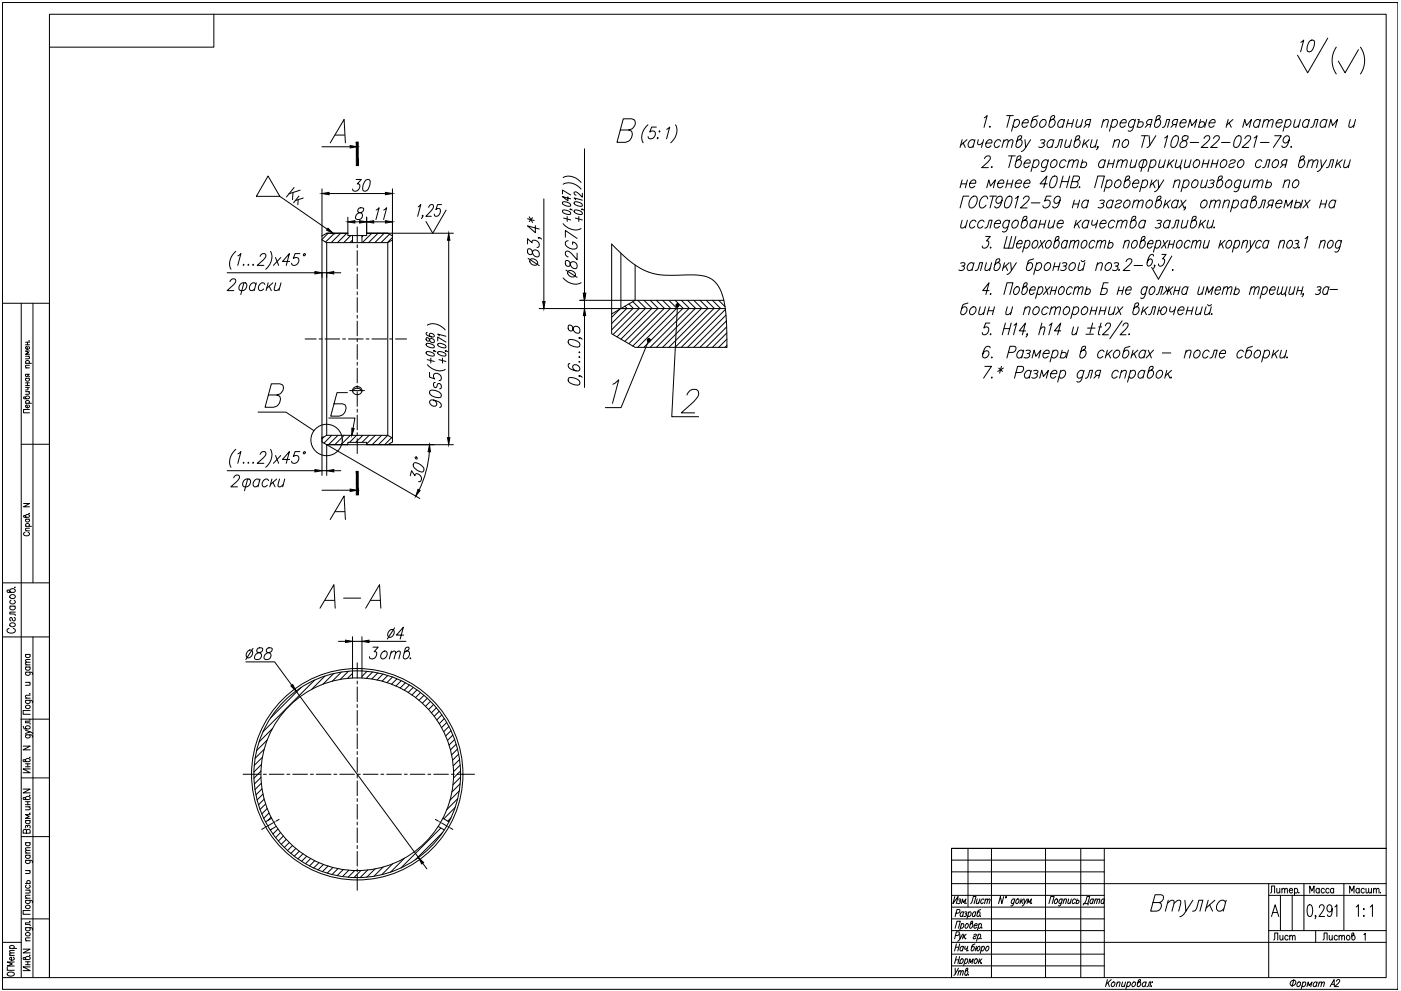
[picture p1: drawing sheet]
<svg xmlns="http://www.w3.org/2000/svg" width="594mm" height="420mm" viewBox="0 0 594 420" stroke-linecap="round" stroke-linejoin="round" font-family="sans-serif">
<defs><g id="words">
<text font-size="15" x="134.4" y="258.9">A-A</text>
<text font-size="14.1" x="486.8" y="389.8">Втулка</text>
<text font-size="11" x="96.7" y="209.2">2фаски</text>
<g font-size="10.6">
<text x="405.3" y="117.5">заливку бронзой поз.2- .</text>
<text x="94.9" y="125.9">2фаски</text>
</g>
<g font-size="8.8">
<text x="550.3" y="23.3">10</text>
<text x="120.3" y="85.7">K</text>
<text x="155.6" y="280.5">3отв.</text>
</g>
<g font-size="7.1">
<text x="123.1" y="87.8">K</text>
<text x="458.3" y="384.9">Дата</text>
</g>
<g font-size="6.6">
<text x="554.2" y="379.9">Масса</text>
<text x="571.1" y="379.9">Масшт.</text>
</g>
<g font-size="6.2">
<text x="410.3" y="384.2">Лист</text>
<text x="538.7" y="399.7">Лист</text>
<text x="559.9" y="399.7">Листов</text>
</g>
<text font-size="3.1" x="405.3" y="409.9">.</text>
</g></defs>
<!-- layer: 0 -->
<g fill="none" stroke="#000" stroke-width=".42">
<path d="M1 1.1h591.8v418.4h-591.8zM566.6 20a10 10 0 0 0 0 11.4M576.9 20a10 10 0 0 1 0 11.4M576 21.1l-5.6 9.8-2.9-5M136.5 62.2h12M151 76.1h2.2l-1.7 1.9h.6a1.83 1.83 0 0 1-.1 2.4 1.83 1.83 0 0 1-2.4 .2l-.1-.5M155.2 76.3l.6-.2 1 .2a4.2 4.2 0 0 1-1.9 4.8l-.9-.3a4.7 4.7 0 0 1 1.2-4.5zM238.8 78.1a6.1 6.1 0 0 1 7.6 2.1M238.8 75.3a6.1 6.1 0 0 1 7.6 2M247.8 63.1v61.2M118.6 83.2l20.2 14M136.5 80.1v19.9"/>
<path d="M139.2 98.9l-2.7 2.6M139.5 82.1h23.9M141.8 98.9l-3.7 3.7M144.4 98.9l-4 4M147.1 98.9l-4 4M147.5 92.1v6.8M148.7 99.9l-3 3M150.5 94.1h2M151.5 96.2v6.3M152.2 88.3l-.5 1a1.63 1.63 0 0 0 1.7 1.2 1.68 1.68 0 0 1-.3 2.2 1.68 1.68 0 0 1-2.3-.1 2.36 2.36 0 0 1 2.5-2.6 1.36 1.36 0 0 0 .9-1.7l-.6-.2zM154 99.9l-.5 .5M155.5 92.1v6.8"/>
<path d="M157.7 98.9l-4 4M158.5 94.1h4.9M159.5 89l1.3-.9-1.4 5M160.3 98.9l-4 4M162.7 89l1.3-.9-1.3 5M162.9 98.9l-4 4M164.4 98.9h27.9M165.1 99.3l-3.5 3.6M166.4 80.1v19.9M189.2 89.1l-5.7 9.8-2.9-5M223.7 92.7l2.8 .8M224.4 91.9l1.4 2.4"/>
<path d="M225.8 92.3l-1.4 1.7M227 95.6v3.1l-3.3-2.9 5 1.3M230.6 84.3v43.5M238.8 94.8a6.4 6.4 0 0 0 7.6 2.1M96.3 115.6h37.2M100 106.6a6.4 6.4 0 0 0-2.1 7.6M100.9 108.5l1.3-1-1.4 5M103.4 112l-.3 .3 .1 .2 .3-.2M105.4 112l-.2 .5 .3-.2M107.4 112l-.1 .5 .2-.2M110.3 108.7a1.26 1.26 0 0 1 1.1-1.2 1.26 1.26 0 0 1 1.4 1l-1.1 1.6-2.6 2.4h2.8M114.7 106.6a6.2 6.2 0 0 1-2 7.6"/>
<path d="M116.8 109.2l1.4 3.3M119 109.2l-3.1 3.3M122.8 110.8h-3l2.9-3.3-1.3 5M127.2 107.5h-2.1l-.7 2.2a1.34 1.34 0 0 1 1.8-.4 1.34 1.34 0 0 1 .4 1.8 1.71 1.71 0 0 1-2.9 .9l-.1-.4M136.5 115.4v2.2M136.5 115.6h2M138.5 115.4v2.2M141.5 115.6h3M149.5 101.8l-1.1 1.1M151.5 103.8v1.2M151.5 106.3v6.2M151.5 113.7v1.3"/>
<path d="M151.5 116.2v6.3M166.4 100.7l-2.2 2.2M190.3 101.9v83.7M223.7 103.4v-2.2l1.9 1.7v-.6a1.81 1.81 0 0 1 2.4 .1 1.81 1.81 0 0 1 .2 2.4l-.5 .1M223.9 105.5a1.59 1.59 0 0 0 1 2.5 1.63 1.63 0 0 0 1.2-1.7 1.68 1.68 0 0 1 2.2 .3 1.68 1.68 0 0 1-.1 2.3 2.33 2.33 0 0 1-2.6-2.5 1.36 1.36 0 0 0-1.7-.9zM223.9 109.6l4.8 3M224.9 110a1.89 1.89 0 0 1 2.2 .1 1.89 1.89 0 0 1 .6 2.1 1.89 1.89 0 0 1-2.2-.1 1.89 1.89 0 0 1-.6-2.1zM228.4 100.7l.3 .2-.3 .2-.2-.3 .2-.1 1.2 .7M238.8 117.8a6.3 6.3 0 0 0 7.6 2.1M239.7 100.6v-2.9l5 3.4M240 110.5a1.59 1.59 0 0 0 .9 2.5 1.63 1.63 0 0 0 1.2-1.7 1.68 1.68 0 0 1 2.3 .3 1.68 1.68 0 0 1-.2 2.2 2.36 2.36 0 0 1-2.6-2.5 1.32 1.32 0 0 0-1.6-.8zM240 114.5l4.7 3.1"/>
<path d="M240.9 115a1.89 1.89 0 0 1 2.2 0 1.89 1.89 0 0 1 .7 2.2 1.89 1.89 0 0 1-2.2-.1 1.89 1.89 0 0 1-.7-2.1zM240.9 102.1l-.9 .3a2.08 2.08 0 0 0 1.6 2.9 2.5 2.5 0 0 0 3.1-.4 2.03 2.03 0 0 0-1.9-2.3v1M244.7 107.3v2.8l-2.4-2.6a1.87 1.87 0 0 0-2.3-.8l-.3 .3a1.61 1.61 0 0 0 1.2 1.9M259.4 103.5a44.9 44.9 0 0 0 15.1 11.7 32.9 32.9 0 0 0 14.8 1.4l3.7-.1a12.5 12.5 0 0 1 10.2 3l.3 .4a21.5 21.5 0 0 1 4.3 12.8l.4 14.6M1 123.6v295.9M1 128.6h20M14 128.6v118.5M151.5 123.7v1.2M151.5 126.2v6.2M151.5 133.7v1.2M151.5 136.2v6.2M181.2 137.9a6.1 6.1 0 0 1 7.6 2"/>
<path d="M228.6 130.8h39.8l-9 9M241.2 137.9a1.59 1.59 0 0 0 .9 2.4 1.69 1.69 0 0 0 1.2-1.6 1.68 1.68 0 0 1 2.3 .3 1.68 1.68 0 0 1-.2 2.2 2.36 2.36 0 0 1-2.6-2.5 1.32 1.32 0 0 0-1.6-.8zM245.9 127.3h23.4M247.8 127.3v3.5M247.8 133.8v30.5M262.8 131.1l-3.4 3.4M263.3 130.8h.1M265 129.8l1 1M265.7 130.8l-6.3 6.4M266.7 128.9l1.9 1.9M268.4 127.9l2.9 2.9M270.4 127.3l3.5 3.5"/>
<path d="M271 130.8l-11 11.1M273.1 127.3l3.5 3.5M273.6 130.8l-12 12M275.7 127.3l3.5 3.5M276.3 130.8l-13 13M278.3 127.3l3.5 3.5M278.9 130.8l-13.9 14M281 127.3l3.5 3.5M281.6 130.8l-14.9 14.9M283.6 127.3l3.5 3.5M284.2 130.8l-15.9 15.9M286.3 127.3l3.5 3.5"/>
<path d="M286.8 130.8l-16.4 16.5M287.3 129.4l-2.5 47.3h11.4M288.9 127.3l3.5 3.5M289.5 130.8l-16.5 16.5M291.6 127.3l3.4 3.5M292.1 130.8l-16.4 16.5M294.2 127.3l3.5 3.5M294.8 130.8l-16.5 16.5M296.8 127.3l3.5 3.5M297.4 130.8l-16.4 16.5M299.5 127.3l3.5 3.5M300 130.8l-16.4 16.5"/>
<path d="M302.1 127.3l3.5 3.5M302.7 130.8l-16.5 16.5M304.8 127.3l2.6 2.7M305.3 130.8l-16.4 16.5M307.6 131.2l-16.1 16.1M307.9 133.6l-13.7 13.7M308 136.1l-11.2 11.2M308.1 138.6l-8.6 8.7M10.8 156h1.7M10.8 154h2.5M10.8 151h1.7M10.8 145.1h1.7"/>
<path d="M10.8 146.2h1.7M11.2 154a.7 .7 0 0 1 0-1 .7 .7 0 0 1 1 0 .7 .7 0 0 1-.1 1M11.6 145.1v1.1M11.9 158.7l-.1 .8h-.8l-.2-.8h1.7M11.9 159.3l.6 .4M12 151l.5 .5-.1 .5-1.6 .1M12.1 146.9a.71 .71 0 0 1 .1 1 .71 .71 0 0 1-1 .1 .71 .71 0 0 1-.1-1l.4-.1v1.2M12.4 144.5l-.2 .1M12.5 154.9l-1.5 .1-.2 .5 .5 .5M12.5 148.8h-1.7l1.3 .7-1.3 .7h1.7M129.4 143.7h4.7M135.3 143.7h1.3"/>
<path d="M137.8 143.7h6.2M145.3 143.7h1.2M147.8 143.7h6.2M151.5 143.6v1.3M151.5 146.1v6.3M151.5 153.6v1.2M151.5 156.1v6.2M155.2 143.7h1.3M157.7 143.7h6.3M165.2 143.7h1.3M167.7 143.7h4.7M181.2 154.6a6.4 6.4 0 0 0 7.6 2"/>
<path d="M182.1 157.9v2l2.2 .7a1.33 1.33 0 0 1-.3-1.7 1.33 1.33 0 0 1 1.7-.5 1.69 1.69 0 0 1 1 2.9l-.5 .1M241.2 144.1a4.2 4.2 0 0 1 4.7 1.9l-.2 1a4.2 4.2 0 0 1-4.8-1.9zM241.6 154.1l-.4 .1-.3 .9a4.2 4.2 0 0 0 4.8 1.9 1.63 1.63 0 0 0-.7-2.1 1.63 1.63 0 0 0-2.2 .6 1.94 1.94 0 0 0 1.4 1.7M245.7 159.3l.2 .2-.2 .2-.3-.3 .3-.1 1.2 .7M245.7 153.2l.2 .3-.2 .1-.3-.3M245.7 151.2l.2 .2-.2 .2-.3-.3M245.7 149.2l.2 .2-.5-.1M245.7 143.1l.2 .3-.2 .1-.3-.3 .3-.1 1.2 .7M275.1 144.2l-11.8 28.6h-6.6M308.2 141.2l-6.1 6.1M308.2 143.8l-3.5 3.5M308.2 146.4l-.8 .9"/>
<path d="M10.8 168.7a.76 .76 0 0 1 .9-.8 .76 .76 0 0 1 .5 1.1l-2 .1-.2-.6 .6-.1 .6 .7M10.8 171h2.5M10.8 166h1.7M10.8 164.2h1.7M10.8 162.3h1.7M10.8 163.4h1.7M10.8 160.4h1.7M11.2 171a.7 .7 0 0 1 0-1 .7 .7 0 0 1 1 0 .7 .7 0 0 1-.1 1M11.2 160.4a.71 .71 0 0 0-.1 1 .71 .71 0 0 0 1.1 0 .71 .71 0 0 0-.1-1M11.4 164.2l.5 .9-1.1 .2M11.6 162.3v1.1M12 166l.5 .6-.1 .5-1.6 .1"/>
<path d="M12.1 171.7a.71 .71 0 0 1 .1 1 .71 .71 0 0 1-1 .1 .71 .71 0 0 1-.1-1l.4-.1v1.2M12.5 173.6h-2.5v1.4h2.5M109.4 174.7h11.8l11.9 7.9M113.8 167.5h3.6l1.1 .4a3.3 3.3 0 0 1-2.5 4.8h-3.6l2.7-10h3.6l1.1 .5a2.91 2.91 0 0 1-2.4 4.3M139.4 177.2h11.1l-.8 4.4M147.3 166.5h-4.4l-2.7 9.9h3.7a3.3 3.3 0 0 0 2.4-4.7l-1-.5h-3.7M148.2 165.6h6.3M151.5 163.5v1.3M151.5 166v6.3M151.5 173.5v1.3M151.5 176v6.2M182.4 165.6a4.2 4.2 0 0 1 4.7 1.9l-.2 .9a4.2 4.2 0 0 1-4.8-1.9z"/>
<path d="M183.8 169.6a1.66 1.66 0 0 1 1.2 2.3 1.76 1.76 0 0 1-2.1-.1 1.76 1.76 0 0 1-.5-2 4.2 4.2 0 0 1 4.7 1.9l-.2 .9-.5 .1M184.5 162.1l-.4 .1a1.26 1.26 0 0 0-.2 1.3 1.26 1.26 0 0 0 1.1 .8l.5-1.3 .7-.4a1.21 1.21 0 0 1 .9 1 1.21 1.21 0 0 1-.7 1.3M241.2 160.2a4.2 4.2 0 0 1 4.7 1.9l-.2 1a4.2 4.2 0 0 1-4.8-1.9zM259.9 162.9l2.5-1.9-2.7 10M291.3 167.5a3 3 0 0 1 4.6-1.9 2.5 2.5 0 0 1-.5 3.3l-6.5 6.1h5.6M9 188.4h12M96.3 199.6h37.2M100 190.5a6.4 6.4 0 0 0-2.1 7.6M100.9 192.4l1.3-.9-1.4 4.9M103.4 196l-.3 .2 .1 .2 .3-.2M105.4 196l-.2 .4 .3-.2M107.4 196l-.1 .4 .2-.2"/>
<path d="M110.3 192.7a1.26 1.26 0 0 1 1.1-1.2 1.26 1.26 0 0 1 1.4 .9l-1.1 1.7-2.6 2.3h2.8M114.7 190.5a6.2 6.2 0 0 1-2 7.6M116.8 193.1l1.4 3.3M119 193.1l-3.1 3.3M122.8 194.8h-3l2.9-3.3-1.3 4.9M127.2 191.5h-2.1l-.7 2.1a1.33 1.33 0 0 1 1.7-.3 1.33 1.33 0 0 1 .5 1.7 1.72 1.72 0 0 1-2.9 1l-.1-.5M136.5 185.2v16.4M136.5 199.6h2M137.3 185.3l-.8 .7M140.7 184.6l-3.3 3.3M141.5 199.6h3M143.3 184.6l-4 3.9"/>
<path d="M145.9 184.6l-3.9 3.9M147.5 188.5h44.8M147.5 188.3l-.3 .2M148.6 184.6l-4 3.9M151.2 184.6l-3 3M151.5 183.5v1.2M151.5 186v6.3M153.9 184.6l-3 3M156.5 184.6l-3 3M159.1 184.6l-3.6 3.6M161.8 184.6l-4 3.9M164.4 184.6l-3.9 3.9"/>
<path d="M166.1 185.5l-3 3M175.7 196.2a4.1 4.1 0 0 1 4.1 3l-.5 .9a4.1 4.1 0 0 1-4.1-3.1zM182.1 191.5l-.5 3.9-1.1 5-2.8 7.3M10 213.5h2.5l-2.5 1.4h2.5M10.8 218.9a.76 .76 0 0 1 .9-.8 .76 .76 0 0 1 .5 1.1l-2 .1-.2-.6 .6-.1 .6 .7M12.4 217.6l-.2 .1M136.5 207.8h12M138.5 201.6v-13.1l39.5 22.8M174 201.7l.5-2.1 1.4 2.1 .2-.6a1.82 1.82 0 0 1 2.3 .8 1.82 1.82 0 0 1-.5 2.4l-.4-.1M10.6 225.7a.77 .77 0 0 0-.6 .9 .77 .77 0 0 0 1 .6h.5a.77 .77 0 0 0 1-.6 .77 .77 0 0 0-.6-.9M10.8 225.1h1.7M10.8 223.2h2.5"/>
<path d="M10.8 220.1h1.7M11.2 223.2a.7 .7 0 0 1 0-1.1 .7 .7 0 0 1 1 0 .7 .7 0 0 1-.1 1.1M11.2 220.1a.7 .7 0 0 0 0 1 .7 .7 0 0 0 1 0 .7 .7 0 0 0-.1-1M12.5 224l-1.5 .1-.2 .5 .5 .5M1 247.1h20M4.2 250.6a1.09 1.09 0 0 1 1.2-1.1 1.09 1.09 0 0 1 .9 1.4l-.5 .3h-2.5l-.3-.8 .8-.2 .9 1M4.2 257h2.3M4.3 252.5a1.04 1.04 0 0 1 1.6-.4 1.04 1.04 0 0 1 .1 1.6l-.8 .1a.93 .93 0 0 1-1-1.1zM4.7 257l-.4 .3a1.1 1.1 0 0 0 .6 1.3 1.1 1.1 0 0 0 1.4-.4 .73 .73 0 0 0-.3-1.2M4.7 254.5l-.4 .2a1.04 1.04 0 0 0 1 1.4 1.04 1.04 0 0 0 1-1.4l-.3-.2M6.3 248.9v.3l-.2-.2M6.5 259.5h-2.3v.8l2.1 .1 .2 .6"/>
<path d="M1 270h20M3.8 266.4a1.03 1.03 0 0 0-.8 1.3 1.03 1.03 0 0 0 1.3 .7h.9a1.03 1.03 0 0 0 1.3-.7 1.03 1.03 0 0 0-.8-1.3M4.3 264.4a1.04 1.04 0 0 1 1.6-.3 1.04 1.04 0 0 1 .1 1.5l-.8 .2a.87 .87 0 0 1-.9-.4 .87 .87 0 0 1 0-1zM6 261.8a.75 .75 0 0 1 .5 .8 .75 .75 0 0 1-.7 .6l-1.1-1.4a.77 .77 0 0 0-.6 .7 .77 .77 0 0 0 .6 .7M10.8 277.5h2M11.2 277.5l-.2 .2a.9 .9 0 0 0 .8 1.1 .9 .9 0 0 0 .9-1.1l-.3-.2M12.8 279.6l-1.8 .1-.2 .5 .6 .6M104.9 276.3a1.29 1.29 0 0 1 2-.5 1.89 1.89 0 0 1-.1 2.2 1.89 1.89 0 0 1-2.1 .7 1.93 1.93 0 0 1 .2-2.4zM107.3 274.9l-3.1 4.7M109.3 274.9l-.4 .9a1.69 1.69 0 0 0 1.7 1.2 1.68 1.68 0 0 1-.3 2.3 1.68 1.68 0 0 1-2.3-.1 2.36 2.36 0 0 1 2.5-2.7 1.01 1.01 0 0 0 .8-.8 1.01 1.01 0 0 0-.5-1zM113.4 274.9l-.5 .9a1.69 1.69 0 0 0 1.7 1.2 1.69 1.69 0 0 1-.3 2.3 1.69 1.69 0 0 1-2.3-.1 2.36 2.36 0 0 1 2.5-2.7 1.01 1.01 0 0 0 .9-.8 1.01 1.01 0 0 0-.6-1zM143.5 271.9h3"/>
<path d="M149.5 269.9v14.6M149.5 271.9h4M153.5 269.9v14.6M156.5 271.9h15.6M164.9 267.6a1.32 1.32 0 0 1 2-.5 1.9 1.9 0 0 1-.1 2.2 1.9 1.9 0 0 1-2.1 .7 1.93 1.93 0 0 1 .2-2.4zM167.3 266.2l-3.1 4.7M171.1 269.3h-3l2.9-3.4-1.3 5M10.8 296.9l2.7 .1 .3 .4-.1 .6M10.8 285l2.7 .1 .3 .3-.1 .6M10.8 296h2M10.8 289.3h2M10.8 282.8h2"/>
<path d="M10.8 281.9h2M11 299.3a.89 .89 0 0 1 1.3-.3 .89 .89 0 0 1 .1 1.3h-1.2l-.4-.4zM11.2 296.9l-.2 .3a.9 .9 0 0 0 .8 1.1 .9 .9 0 0 0 .9-1.1l-.3-.3M11.2 285l-.2 .2a.9 .9 0 0 0 .8 1.1 .9 .9 0 0 0 .9-1.1l-.3-.2M11.2 282.8l-.2 .2a.9 .9 0 0 0 .8 1.2 .9 .9 0 0 0 .9-1.2l-.3-.2M12.2 289.3l.6 .6-.1 .5-1.9 .1M12.7 294.1l-.2 .1M12.8 294.8l-1.8 .1-.2 .5 .6 .6M12.8 280.8l-1.8 .1-.2 .4 .6 .6M104.2 280.6h12.2l7.3 9.9M125.5 293l51.9 70.6M127.6 291.5l-12.9 12.9"/>
<path d="M133.5 288.3l-22 21.9M137.8 286.6l-5.7 5.7M141.5 285.6l-4.5 4.5M144.7 285l-3.8 3.8M147.8 284.6l-3.5 3.5M149.5 285.5l-2.2 2.1M151.5 281v6.5M151.5 288.7v1.3M151.5 291.2v6.3M151.5 298.7v1.3M155.6 284.6l-2.1 2.2M158 284.9l-2.7 2.7"/>
<path d="M160.2 285.3l-2.5 2.6M162.4 285.8l-2.5 2.5M164.4 286.4l-2.4 2.4M166.4 287.1l-2.3 2.3M168.3 287.8l-2.3 2.3M170.1 288.6l-2.2 2.3M171.9 289.5l-2.2 2.2M173.6 290.4l-2.2 2.2M175.2 291.4l-2.1 2.2M176.8 292.5l-2.1 2.1M178.3 293.6l-2.1 2.2M179.8 294.8l-2.1 2.1"/>
<path d="M181.2 296.1l-2.1 2.1M182.5 297.3l-2.1 2.2M183.8 298.7l-2.1 2.1M8.8 304.9h12.2M9.8 316.3h3l-3 1.6h3M9.8 307.9l.7 1.1 2.2-.2a.9 .9 0 0 0-.9-1.1 .9 .9 0 0 0-.8 1.1l.2 .2M10.8 311.5l2.7 .2 .3 .3-.1 .6M10.8 309.6l2 .7-2 .7M11.2 311.5l-.2 .3a.9 .9 0 0 0 .8 1.1 .9 .9 0 0 0 .9-1.1l-.3-.3M12.7 305.1l-.2 .1M12.8 310.3l1 .8M12.8 305.7h-2v.7l1.9 .1 .1 .5"/>
<path d="M12.8 301.3h-3v1.5h3M112 317.6l-3.8 3.9M113.3 313.7l-4.5 4.5M115.5 308.9l-5.7 5.7M151.5 301.2v6.2M151.5 308.7v1.2M151.5 311.2v6.2M151.5 318.6v1.3M185.1 300.1l-2.1 2.1M186.3 301.6l-2.2 2.1M187.4 303.1l-2.2 2.1M188.4 304.7l-2.1 2.1"/>
<path d="M189.4 306.3l-2.2 2.2M190.4 308l-2.3 2.2M191.2 309.8l-2.2 2.3M192 311.6l-2.3 2.3M192.8 313.5l-2.4 2.4M193.4 315.5l-2.4 2.4M194 317.6l-2.5 2.5M194.5 319.7l-2.6 2.6M9 329.8h12M9.8 334.6h3l-3 1.6h3M10.8 322.5a.94 .94 0 0 1 1.1-1 .94 .94 0 0 1 .8 1.2l-2.6 .2-.3-.6 .7-.2 .7 .8M10.8 338.6a.94 .94 0 0 1 1.1-1 .94 .94 0 0 1 .8 1.2l-2.6 .2-.3-.7 .7-.1 .7 .8"/>
<path d="M10.8 323.8h2M10.8 325.1h2M10.8 339.9h2M11.8 323.8v1.3M11.8 339.9v1.3M12.7 321l-.2 .1M12.7 337.1l-.2 .1M12.8 326h-3l3 1.6h-3M103.1 328.3h7.4M110.7 327l-3 2.9M110.7 329.6l-2.8 2.8M110.8 332.1l-2.7 2.7"/>
<path d="M110.9 324.1l-3.2 3.2M111.1 334.4l-2.6 2.6M111.3 321l-3.5 3.5M111.5 336.7l-2.5 2.5M111.7 328.3h1.2M112 338.8l-2.4 2.4M114.2 328.3h6.2M121.7 328.3h1.2M124.1 328.3h6.3M131.6 328.3h1.3M134.1 328.3h6.2M141.6 328.3h1.2"/>
<path d="M144.1 328.3h6.2M151.5 321.1v6.3M151.5 328.6v1.3M151.5 331.1v6.2M151.5 338.6v1.2M151.5 328.3h1.3M154 328.3h6.3M161.5 328.3h1.3M164 328.3h6.2M171.5 328.3h1.2M174 328.3h6.2M181.4 328.3h1.3"/>
<path d="M183.9 328.3h6.2M191.4 328.3h1.2M193.9 328.3h7.3M193.9 328.3l-1.6 1.6M194.1 338.6l-4.6 4.6M194.7 335.3l-3.9 4M194.9 322l-2.7 2.7M195.1 332.3l-3.5 3.5M195.1 324.4l-2.8 2.8M195.3 326.8l-1.4 1.5M195.3 329.5l-3.2 3.2M9 354.7h12"/>
<path d="M10.8 347.9h2M10.8 342.1h2M10.8 341.2h2M10.8 357.2h2M11.2 352.2l-.5-.6-.7 .3-.2 1.3h3v-1l-.6-.6-.8 .3-.2 1.3M11.2 347.9l-.2 .2a.89 .89 0 0 0 .8 1.2 .89 .89 0 0 0 .9-1.2l-.3-.2M11.2 357.2l-.2 .3a.9 .9 0 0 0 .8 1.1 .9 .9 0 0 0 .9-1.1l-.3-.3M11.7 350.3l.5-.5 .5 .2v1.1M11.7 350.6l-.2-.6h-.5v1.1M12.2 342.1l.6 .5-.1 .6-1.9 .1M12.7 344.7l-.2 .1M12.8 345.4h-2l1.6 .8-1.6 .8h2"/>
<path d="M12.8 359.4l-1.8 .1-.2 .5 .6 .5M112.3 350.9l-1.3 .8M112.6 340.8l-2.3 2.4M113.1 350.4l-.4 .3M113.3 342.8l-2.3 2.3M114.1 344.7l-2.3 2.2M114.9 346.5l-1.4 1.4M115.1 351.6l-.5 .4M115.7 348.9l-2.1 1.3M116.6 348.4l-.4 .3M117.9 351.5l-2.2 2.1M118.3 347.4l-1.3 .8"/>
<path d="M119 353l-2.2 2.1M120.1 354.4l-2.1 2.2M121.4 355.9l-2.1 2.1M122.7 357.2l-2.1 2.1M124 358.5l-2.1 2.1M125.4 359.7l-2.1 2.2M151.5 341.1v6.2M151.5 348.5v1.3M151.5 351v6.2M151.5 358.5v1.2M184.6 347.4l1.3 .8M186.4 348.4l.4 .3"/>
<path d="M187 351l-17 17M187.2 348.9l2.2 1.3M187.7 352.9l-11.6 11.6M189.8 350.4l.5 .3M190.7 350.9l1.3 .8M191.2 346.8l-1.3 1.3M193 342.4l-4.8 4.8M403.5 359.7v54.8M10.8 364.8l2.7 .1 .3 .3-.1 .6M10.8 377.4h2M10.8 374.6h2M10.8 369.1h2"/>
<path d="M10.8 362.6h2M10.8 361.7h2M11.2 375.2l-.2 .3a.9 .9 0 0 0 .8 1.1 .9 .9 0 0 0 .9-1.1l-.3-.3M11.2 364.8l-.2 .2a.9 .9 0 0 0 .8 1.1 .9 .9 0 0 0 .9-1.1l-.3-.2M11.2 362.6l-.2 .2a.89 .89 0 0 0 .8 1.2 .89 .89 0 0 0 .9-1.2l-.3-.2M11.7 374.6a.73 .73 0 0 1 0-1.2 .73 .73 0 0 1 1.1 .4l-.3 .8M12.2 377.4l.6 .6-.1 .5-1.9 .1M12.2 369.1l.6 .5-.1 .6-1.9 .1M12.8 379.6l-1.8 .1-.2 .6 .6 .5M12.8 360.5l-1.8 .2-.2 .4 .6 .6M126.9 360.9l-2.1 2.1M128.4 362l-2.1 2.1"/>
<path d="M130.1 363l-2.2 2.2M131.7 364l-2.2 2.2M133.5 364.9l-2.3 2.2M135.3 365.8l-2.3 2.2M137.1 366.5l-2.3 2.3M139.1 367.2l-2.4 2.3M141.2 367.8l-2.5 2.4M143.3 368.3l-2.5 2.5M145.5 368.7l-2.5 2.6M147.9 368.9l-2.7 2.8M150.4 369.1l-2.8 2.8M151.5 361v6.2"/>
<path d="M151.5 368.5v1.2M151.5 370.9v6.5M153.1 369.1l-3 3M155.9 368.9l-3.2 3.2M159 368.4l-3.5 3.5M162.5 367.6l-4 3.9M166.4 366.3l-4.5 4.6M171.5 363.9l-5.9 5.9M179.2 366l1.8 2.4M403.5 364.7h64.8M403.5 369.6h64.8M403.5 374.6h64.8"/>
<path d="M543 379.6v15M547.9 379.6v15M1 399.5h8M10.8 393.3l2.7 .1 .3 .4-.1 .5M10.8 381.7l2.7 .1 .3 .4-.1 .5M10.8 398.9h2M10.8 380.8h2M11 395.7a.89 .89 0 0 1 1.3-.3 .89 .89 0 0 1 .1 1.3h-1.2l-.4-.4zM11 384.1a.88 .88 0 0 1 1.3-.3 .88 .88 0 0 1 .1 1.3h-1.2l-.4-.4zM11.2 393.3l-.2 .2a.9 .9 0 0 0 .8 1.2 .9 .9 0 0 0 .9-1.2l-.3-.2M11.2 381.7l-.2 .2a.9 .9 0 0 0 .8 1.2 .9 .9 0 0 0 .9-1.2l-.3-.2M12.7 390.6l-.2 .1"/>
<path d="M12.8 397.6l-1.8 .1-.2 .6 .6 .6M12.8 391.3h-2v.6l1.9 .1 .1 .5M12.8 386.1h-3v1.5h3M403.5 389.6h64.8M403.5 394.6h64.8M403.5 399.5h64.8M404.9 380.1l-.8 3 2.2-3-.8 3M405 393.6l.8-3h1.4l-.8 3M405.2 396.6l1.2-.1 .3-1.3-1.1-.1-.8 3M405.4 387.2l1.2-.2 .4-1.3-1.2-.1-.8 3M406.5 381.2h.9l-.2 .6-.5 .2M407 382a.7 .7 0 0 1 0 .9 .7 .7 0 0 1-1 .1"/>
<path d="M407 396.1l.1 2 1.1-2M407.1 398.1l-1 .9M407.6 392l.5-.4a.99 .99 0 0 1 .5 1.2 .99 .99 0 0 1-1.2 .6l-.1-.3M407.7 383.1l.5-2 .3 1.6 1.1-1.6-.5 2M407.7 391.6l-.8 3M408.5 387l-.1-.3a1 1 0 0 0-1.2 .7 1 1 0 0 0 .5 1.2l.5-.5M408.6 386.6l-.5 2M408.7 396.1l-.5 2M408.9 396.9l.3 1.2M409.1 386.7h.9l-.2 .6-.5 .1M409.5 397.8l.1 .1M409.6 387.4a.7 .7 0 0 1 0 1 .7 .7 0 0 1-1 0"/>
<path d="M409.7 396.1l-1.4 1.4M409.8 391.7l.2-.1a.99 .99 0 0 1 .5 1.2 .99 .99 0 0 1-1.2 .6l-.1-.7zM410.7 387l.5-.4a1 1 0 0 1 .5 1.2 1 1 0 0 1-1.2 .6l-.1-.3M410.8 386.6l-.8 3M411.9 391.6a.99 .99 0 0 1 .5 1.2 .99 .99 0 0 1-1.2 .6l.5-2.5 .7-.3-.1 .7-.9 .7M412.9 396.5l.6-.4 .5 .1-.1 .6-1 .4-.2 .7 .5 .2 .6-.5M413.1 392.4h1.2v-.7a1 1 0 0 0-1.2 .6 1 1 0 0 0 .5 1.3l.5-.5M413.7 387l-.1-.3a1 1 0 0 0-1.2 .7 1 1 0 0 0 .5 1.2l.5-.5M413.8 386.6l-.5 2M414.7 396.5l.6-.4a.99 .99 0 0 1 .4 1.2 .99 .99 0 0 1-1.1 .6l-.1-.3M414.9 396.1l-.8 2.9M415.1 392l.5-.4a.99 .99 0 0 1 .5 1.2 .99 .99 0 0 1-1.2 .6l-.1-.3"/>
<path d="M415.2 391.6l-.8 3M415.7 388.3l.1 .1M415.9 385.6l-1.2 .7-.4 2.1a1 1 0 0 0 1.2-.6 1 1 0 0 0-.5-1.2l-.5 .4M416 397.8l.1 .1M416.3 393.3l.1 .1M425.6 380.1l-.8 3-.6-3-.8 3M426.5 380.1l.2 .3-.2 .3zM430.2 381.5l-.1-.3a1 1 0 0 0-1.2 .7 1 1 0 0 0 .5 1.2l.5-.4M430.3 381.1l-.8 2.7-.4 .3-.4-.1M431.3 381.2l.2-.1a.99 .99 0 0 1 .5 1.2 .99 .99 0 0 1-1.2 .7v-1zM433 381.1l-.5 2M433.2 382l.4 1.1"/>
<path d="M434 381.1l-1.4 1.4M434.3 381.1l.1 2 1.1-2M434.4 383.1l-1 1M435.5 383.1l.5-2 .3 1.6 1.1-1.6-.5 2M437.4 382.8l.1 .2M444.8 383.1l.8-3h1.4l-.8 3M447.7 381.2l.2-.1a.99 .99 0 0 1 .5 1.2 .99 .99 0 0 1-1.2 .7v-1zM450.4 381.5l-.1-.3a1 1 0 0 0-1.2 .7 1 1 0 0 0 .5 1.2l.5-.4M450.5 381.1l-.8 2.7-.4 .3-.5-.1M451.1 381.7l.7-.6 .5 .1-.4 1.9M451.3 381.1l-.5 2M453.2 381.1l-.4 1.9 .4 .1 .7-.6"/>
<path d="M454.3 381.1l-.5 2M456.1 381.5l-.2-.3a1 1 0 0 0-1.1 .7 1 1 0 0 0 .4 1.2l.5-.4M3.1 410.1v1.3h3M3.2 412.6a1.74 1.74 0 0 1 2.9 .6 1.7 1.7 0 0 1-3-.4zM4.1 405.1h2M4.1 402.1h3M4.5 402.1l-.3-.2a.88 .88 0 0 1 .9-1.1 .88 .88 0 0 1 .8 1.1l-.3 .2M5.6 405.8l.3 .3a.88 .88 0 0 1-.8 1 .88 .88 0 0 1-.9-1l.7-.3v1.3M6.1 407.9h-3l2.1 .8-2.1 .9h3M6.1 404l-1.9 .1-.1 .5 .5 .5M6.1 403l-1.9 .1-.1 .4 .5 .5M9.8 402.4h3l-3 1.6h3"/>
<path d="M10.8 406.4a.94 .94 0 0 1 1.1-.9 .94 .94 0 0 1 .8 1.1l-2.6 .2-.3-.6 .7-.1 .7 .7M10.8 407.8h2M10.8 409h2M11.8 407.8v1.2M12.7 404.9l-.2 .1M12.8 409.9h-3l3 1.6h-3M403.5 404.5h64.8M403.5 409.5h64.8M405 410.5l.1 2.4M405.2 401.6h1.4M405.6 400.2l-.8 3M405.6 405.5l-.8 3"/>
<path d="M406.4 410.5l-1.5 2.7-.5 .3M406.5 412.1l.7-.6 .3 .1-.4 1.9M406.7 411.5l-.6 2M407 400.2l-.8 3M407 405.5l-.8 3M407.5 412.1l.7-.6 .3 .1-.4 1.9M408.5 401.6l-.1-.3a1 1 0 0 0-1.2 .6 1 1 0 0 0 .5 1.3l.5-.4M408.6 401.2l-.5 2M409.3 406.9l.5-.4a.99 .99 0 0 1 .4 1.2 .99 .99 0 0 1-1.1 .7l-.1-.3M409.3 401.2l-.1 1.3 1-.6M409.4 406.5l-.8 3M409.7 413.4l.1 .1"/>
<path d="M409.9 411.5a.99 .99 0 0 1 .4 1.2 .99 .99 0 0 1-1.1 .6l.4-2.5 .7-.3-.1 .7-.9 .7M410.4 401.2l-.5 2M410.4 402.9l.1 .1M410.6 413.2v.1M410.7 408.5l.6-2 .3 1.6 1.1-1.6-.6 2M413.4 400.2l-1.2 .7-.3 2.1a.99 .99 0 0 0 1.1-.6 .99 .99 0 0 0-.4-1.2l-.5 .4M413.6 406.6l.3-.1a.99 .99 0 0 1 .4 1.2 .99 .99 0 0 1-1.1 .7l-.1-1zM413.8 402.2h.5l.8-1a1.01 1.01 0 0 1 .3 1.2 1.01 1.01 0 0 1-1 .6l-.1-.8M414.1 401.2l-.6 2M415.4 406.5l-.6 2M415.5 407.4l.4 1.1M416.2 408.2l.1 .2"/>
<path d="M416.3 401.6l.6-.4a.99 .99 0 0 1 .4 1.2 .99 .99 0 0 1-1.1 .6l-.2-.2M416.4 406.5l-1.4 1.4M416.5 401.2l-.8 3M418.5 401.3l.2-.1a.99 .99 0 0 1 .5 1.2 .99 .99 0 0 1-1.2 .6l-.1-.7z"/>
<circle cx="129" cy="108" r=".45"/>
<circle cx="129" cy="192" r=".45"/>
<circle cx="138.5" cy="186.5" r="6.7"/>
<circle cx="176.5" cy="194.2" r=".45"/>
</g>
<!-- layer: TOST -->
<g fill="none" stroke="#000" stroke-width=".42">
<path d="M90.7 6v14h-69.7M563 16.2l-8.5 14.7-4.3-7.5M142.1 57.3h4M263 55.1h3.6l1.1 .5a3.3 3.3 0 0 1-2.5 4.7h-3.6l2.7-9.9h3.6l1.1 .4a2.89 2.89 0 0 1-2.4 4.3M274.8 52.9a6.3 6.3 0 0 0-2.1 7.6M278.3 53.9h-2l-.8 2.1a1.33 1.33 0 0 1 1.8-.3 1.33 1.33 0 0 1 .5 1.7 1.72 1.72 0 0 1-2.9 1l-.1-.5M278.7 58.6l.2-.2 .2 .2-.3 .3zM279.4 55.8l.3-.3 .1 .3-.2 .2zM282.7 54.8l1.3-.9-1.4 5M286.4 52.9a6.1 6.1 0 0 1-2 7.6M408 59.2l-.9 3.3M410 59.2l-2.6 2.4"/>
<path d="M413.2 59.9l-.2-.4a1.82 1.82 0 0 0-2.2 .7 1.82 1.82 0 0 0 .3 2.3h.6l1-.7M413.4 59.2l-.9 3.3M414.9 59.2l-.4 1.2 .1 .7 .3 .2 1.1-.2 .8-.7M417.1 59.2l-.9 3.3M417.4 50l1.2-1-1.3 5M419.8 53.5l-.2 .3 .1 .2 .3-.2M424.3 59.9l-.2-.4a1.82 1.82 0 0 0-2.2 .7 1.82 1.82 0 0 0 .3 2.3h.6l1-.7M425.7 59.2l-.9 3.3M426.9 49h2.8M428.3 49l-1.3 5M430.1 51.4a1.32 1.32 0 0 1 1.9-.5 1.91 1.91 0 0 1-.1 2.2 1.91 1.91 0 0 1-2.1 .7l-.2-.5M430.3 50.7l-1.4 4.9"/>
<path d="M432.2 59.2h.6a1.83 1.83 0 0 1 .3 2.3 1.83 1.83 0 0 1-2.1 .8l-.3-.7 1-3.6a.97 .97 0 0 1 1.5-.2 1.59 1.59 0 0 1-1.5 1.7l-.5 .4M433.5 52.1h2.4l-.1-1.2a1.84 1.84 0 0 0-2.1 .8 1.84 1.84 0 0 0 .3 2.3h.6l1-.7M434.6 59.2l.3 3.3 2.1-3.3M440.2 49l-2 .7-.4 .5-.7 2.8 .2 .8a1.84 1.84 0 0 0 2.2-.8 1.84 1.84 0 0 0-.4-2.3h-.6l-1 .7M441.2 59.5l.7-.3 1.1 .3-.2 .9-1.1 .2M441.4 51.4a1.32 1.32 0 0 1 1.9-.5 1.91 1.91 0 0 1-.1 2.2 1.91 1.91 0 0 1-2.1 .7 2.01 2.01 0 0 1 .3-2.4zM446.2 50.7h.6a1.84 1.84 0 0 1 .3 2.3 1.84 1.84 0 0 1-2.1 .8l-.3-.8 1-3.5a.98 .98 0 0 1 1.5-.3 1.56 1.56 0 0 1-1.5 1.7l-.5 .5M446.7 59.9l-.2-.4a1.83 1.83 0 0 0-2.2 .7 1.83 1.83 0 0 0 .3 2.3h.6l1-.7M446.9 59.2l-.9 3.3M451.2 51.4l-.2-.5a1.84 1.84 0 0 0-2.2 .8 1.84 1.84 0 0 0 .3 2.3h.6l1-.7M451.4 50.7l-.9 3.3M452.1 59.2l-.6 3.1 1 .2 1.2-.9"/>
<path d="M452.6 52.3h2.2M453 50.7l-.9 3.3M454.4 59.2l-.9 3.3M455.3 50.7l-.9 3.3M456.8 59.2h.6a1.83 1.83 0 0 1 .3 2.3 1.83 1.83 0 0 1-2.1 .8l-.3-.7 1-3.6a.97 .97 0 0 1 1.5-.2 1.59 1.59 0 0 1-1.5 1.7l-.5 .4M456.9 50.7l-.6 3.1 .9 .2 1.3-1M459.1 50.7l-.9 3.3M459.8 59.2l-.9 3.3M460.7 52.8l-1.1 1.2M461.8 59.2l-2.6 2.4M461.9 52.8h-1.2l-.4-.5v-.7l1-.9h1.2l-.9 3.3M463 59.2l-.6 3.1 1 .2 1.2-.9"/>
<path d="M465.3 59.2l-.9 3.3M467.7 51.6l1.3-.9 .9 .2-.6 3.1M468 50.7l-.9 3.3M471.6 51.4a1.32 1.32 0 0 1 1.9-.5 1.91 1.91 0 0 1 0 2.2 1.91 1.91 0 0 1-2.1 .7l-.3-.5M471.8 50.7l-1.3 4.9M472.7 59.2l-.9 3.3M475 52.1h2.5l-.1-1.2a1.84 1.84 0 0 0-2.2 .8 1.84 1.84 0 0 0 .3 2.3h.7l.9-.7M476.4 59.9a1.31 1.31 0 0 1 1.9-.4 1.89 1.89 0 0 1-.1 2.1 1.89 1.89 0 0 1-2.1 .7 1.93 1.93 0 0 1 .3-2.4zM481.3 51.4l-.3-.5a1.83 1.83 0 0 0-2.2 .8 1.83 1.83 0 0 0 .4 2.3h.6l1-.7M481.5 50.7l-1.1 3.8a1.39 1.39 0 0 1-2 .9M482.5 50.7h.6l-.9 3.3M482.7 52.1l.7-.5a1.12 1.12 0 0 1 1.4 .8 1.12 1.12 0 0 1-.7 1.4l-1.3 .2-.5-.5"/>
<path d="M484 57.5h2.9M485.5 57.5l-1.4 5M486.7 52.8l-1.1 1.2M487.3 57.5l.3 4.1M488 52.8h-1.3l-.4-.5-.1-.7 1.1-.9h1.2l-.9 3.3M490.1 57.5l-2.8 4.6-.9 .4M490.9 50.7h.6a1.83 1.83 0 0 1 .4 2.2 1.83 1.83 0 0 1-2.2 .9l-.2-.8 1-3.5a.96 .96 0 0 1 1.4-.3 1.56 1.56 0 0 1-1.4 1.7l-.5 .5M492.9 54l.8-.2 1.1-3.1h1.2l-.9 3.3M493.9 58.5l1.2-1-1.3 5M497.6 52.8l-1.1 1.2M497.9 57.8l.7-.3 .9 .3a4.2 4.2 0 0 1-1.9 4.7l-.9-.2a4.8 4.8 0 0 1 1.2-4.5zM498.8 52.8h-1.2l-.5-.5v-.7l1.1-.9h1.2l-.9 3.3"/>
<path d="M500.5 52.1h2.4l-.1-1.2a1.84 1.84 0 0 0-2.2 .8 1.84 1.84 0 0 0 .3 2.3h.7l.9-.7M501.7 57.8a1.03 1.03 0 0 0 0 1.7 1.6 1.6 0 0 1 1.4 2.3 1.6 1.6 0 0 1-2.7 .3 2.35 2.35 0 0 1 2.5-2.6 1.35 1.35 0 0 0 .9-1.7l-.6-.3zM503.8 54l.9-3.3 .7 2.6 2.1-2.6-.9 3.3M508.7 52.1l.3-.2a1.09 1.09 0 0 1 1.6 0 1.09 1.09 0 0 1-.3 1.6 1.34 1.34 0 0 1-1.8 .3l-.2-.3M509.1 50.7l-.9 3.3M510.5 58.7a1.26 1.26 0 0 1 1.2-1.2 1.26 1.26 0 0 1 1.3 1l-1 1.6-2.7 2.4h2.9M511.7 50.7l-.9 3.3M512.7 52.1h2.5l-.1-1.2a1.84 1.84 0 0 0-2.2 .8 1.84 1.84 0 0 0 .3 2.3h.6l1-.7M514.6 58.7a1.27 1.27 0 0 1 1.1-1.2 1.27 1.27 0 0 1 1.4 1l-1.1 1.6-2.6 2.4h2.8M520.8 50.7l-.9 3.3M521.2 52.1l.9 1.9M522.8 50.7l-2.6 2.3"/>
<path d="M524.5 57.8l.7-.3 .9 .3a4.2 4.2 0 0 1-1.9 4.7l-.9-.2a4.7 4.7 0 0 1 1.2-4.5zM527 54l.8-3.3 .8 2.6 2.1-2.6-.9 3.3M527.9 58.7a1.26 1.26 0 0 1 1.1-1.2 1.26 1.26 0 0 1 1.4 1l-1.1 1.6-2.6 2.4h2.8M531.8 58.5l1.2-1-1.3 5M534.3 51.4l-.3-.5a1.83 1.83 0 0 0-2.1 .8 1.83 1.83 0 0 0 .3 2.3h.6l1-.7M534.5 50.7l-.9 3.3M535.8 51.6l1.3-.9 .8 .2-.7 3.1M536.1 50.7l-.9 3.3M537.9 51.6l1.2-.9 .8 .2-.7 3.1M540.5 57.5h2.8l-3.3 5M541.2 52.1h2.4l-.1-1.2a1.84 1.84 0 0 0-2.2 .8 1.84 1.84 0 0 0 .4 2.3h.6l1-.7M545.2 51.4a1.3 1.3 0 0 1 1.9-.5 1.9 1.9 0 0 1-.1 2.2 1.9 1.9 0 0 1-2 .7l-.3-.5"/>
<path d="M545.4 50.7l-1.3 4.9M546.7 59.2a1.65 1.65 0 0 1-2.3 1.2 1.78 1.78 0 0 1 .1-2.1 1.78 1.78 0 0 1 2-.5 4.2 4.2 0 0 1-1.9 4.7l-.9-.2-.1-.5M549.2 50.7l-.6 3.1 .9 .2 1.3-1M551.4 50.7l-.9 3.3M555.1 51.4l-.3-.5a1.83 1.83 0 0 0-2.2 .8 1.83 1.83 0 0 0 .4 2.3h.6l1-.7M555.3 50.7l-.9 3.3M555.8 54l.8-.2 1.1-3.1h1.2l-.9 3.3M562.5 51.4l-.2-.5a1.84 1.84 0 0 0-2.2 .8 1.84 1.84 0 0 0 .3 2.3h.6l1-.7M562.7 50.7l-.9 3.3M563.4 54l.9-3.3 .8 2.6 2-2.6-.8 3.3M572.6 50.7l-.6 3.1 .9 .2 1.3-1M574.8 50.7l-.9 3.3"/>
<path d="M113.7 74.6l4.9 8.6h-9.9zM140 60.6l5.9-10 .6 10M407.6 77.9h2.2M408 76.3l-.9 3.3M408.4 60.6l.9 1.9M410.2 76.3l-.9 3.3M411.3 77.7h2.4a1.04 1.04 0 0 0-.5-1.4 1.96 1.96 0 0 0-1.8 1.1 1.96 1.96 0 0 0 .3 2.2h.7l.9-.7M417.5 67.3v-.3a1.37 1.37 0 0 1 2.4-.4 2.02 2.02 0 0 1-1 2.1l-2.6 2.4h2.8M418.1 60.6h2.4a1 1 0 0 0-.4-1.4 1.94 1.94 0 0 0-1.9 1.2 1.94 1.94 0 0 0 .4 2.1h.6l1-.7M418.4 79.6l.9-3.3 .7 2.6 2.1-2.6-.9 3.3M420.6 70.6l-.2 .2 .1 .3 .3-.3M423.1 77.7h2.5a1.04 1.04 0 0 0-.5-1.4 1.96 1.96 0 0 0-1.8 1.1 1.96 1.96 0 0 0 .3 2.2h.7l.9-.7"/>
<path d="M425.5 60.1l1.2-.9 .8 .3-.6 3M426.9 77.9h2.2M427.4 76.3l-.9 3.3M427.5 60.1l1.3-.9 .7 .3-.6 3M427.7 66.1h2.8M429.1 66.1l-1.3 5M429.6 76.3l-.9 3.3M430.6 77.7h2.4a1 1 0 0 0-.4-1.4 1.95 1.95 0 0 0-1.9 1.1 1.95 1.95 0 0 0 .4 2.2h.6l1-.7M431.9 67.7h.6a1.84 1.84 0 0 1 .3 2.3 1.84 1.84 0 0 1-2.2 .8l-.2-.7 1-3.5a.98 .98 0 0 1 1.5-.3 1.56 1.56 0 0 1-1.5 1.7l-.5 .5M434.2 77.7h2.5a1.04 1.04 0 0 0-.5-1.4 1.96 1.96 0 0 0-1.9 1.1 1.96 1.96 0 0 0 .4 2.2h.6l1-.7M434.3 69.2h2.4a1 1 0 0 0-.4-1.5 1.94 1.94 0 0 0-1.9 1.2 1.94 1.94 0 0 0 .4 2.2h.6l1-.7M434.9 62.5a2.39 2.39 0 0 1-1.8 1.7"/>
<path d="M438.3 68.5a1.32 1.32 0 0 1 2-.5 1.91 1.91 0 0 1-.1 2.2 1.91 1.91 0 0 1-2.1 .6l-.3-.4M438.5 67.7l-1.3 5M442.3 60.6l.5 .5a1.28 1.28 0 0 1-1 1.4l-1.4-.2M444 77.9h-3l2.9-3.3-1.3 5M444.4 68.5l-.3-.5a1.84 1.84 0 0 0-2.2 .8 1.84 1.84 0 0 0 .4 2.3h.6l1-.7M444.6 67.7l-1 3.8a1.39 1.39 0 0 1-2.1 1M446 68.5a1.32 1.32 0 0 1 1.9-.5 1.91 1.91 0 0 1 0 2.2 1.91 1.91 0 0 1-2.1 .6 2.01 2.01 0 0 1 .2-2.3zM446.5 74.9l.7-.3 .9 .3a4.2 4.2 0 0 1-1.9 4.7l-.9-.2a4.8 4.8 0 0 1 1.2-4.5zM447.4 62.5l.9-.2 1-3.1h1.2l-.8 3.3M450.1 77h2.9M450.8 74.6l-1.4 5M452 68.5l-.2-.5a1.84 1.84 0 0 0-2.2 .8 1.84 1.84 0 0 0 .3 2.3h.6l1-.7"/>
<path d="M453.2 68.7l1.3-1 .7 .3-.6 3.1M453.4 67.7l-.8 3.4M453.6 74.6l-1.3 5M454.6 77l2.3 .2a1.66 1.66 0 0 1-1.2 2.4h-1.8l1.3-5 2.4 .3a1.46 1.46 0 0 1-1.2 2.1M455.2 68.7l1.3-1 .7 .3-.6 3.1M457.8 79.1l-.2 .3 .1 .2 .3-.2M458.7 69.2l.8-.5a1.12 1.12 0 0 1 1.3 .7 1.12 1.12 0 0 1-.7 1.4l-1.3 .3-.5-.5M459.1 67.7l-.9 3.4M460.2 60.6l.9 1.9M464.2 79.6l1.3-5h2.8l-1.3 5M465.6 62.3l-.2 .2-.2-.2 .3-.2 .1 .2-.7 1.2M468.6 68.5l-.3-.5a1.84 1.84 0 0 0-2.2 .8 1.84 1.84 0 0 0 .4 2.3h.6l1-.7"/>
<path d="M468.8 67.7l-.9 3.4M469.3 77a1.29 1.29 0 0 1 1.9-.5 1.89 1.89 0 0 1 0 2.2 1.89 1.89 0 0 1-2.1 .7l-.3-.5M469.5 76.3l-1.3 5M469.9 69.4h2.3M470.4 67.7l-.9 3.4M472.5 60.1l1.2-.9 1 .3-.7 3M472.6 67.7l-.9 3.4M473.1 77a1.29 1.29 0 0 1 2-.5 1.89 1.89 0 0 1-.1 2.2 1.89 1.89 0 0 1-2.1 .7 2.01 2.01 0 0 1 .2-2.4zM473.9 68.7l1.3-1 .8 .3-.7 3.1M474.2 67.7l-.9 3.4M476 68.7l1.2-1 .8 .3-.6 3.1M478 76.3h.6a1.84 1.84 0 0 1 .3 2.3 1.84 1.84 0 0 1-2.2 .8l-.2-.8 1-3.5a.98 .98 0 0 1 1.4-.2 1.59 1.59 0 0 1-1.4 1.6l-.5 .5"/>
<path d="M479.9 67.7l-.7 3.1 1 .3 1.2-1M480.4 77.7h2.4a1 1 0 0 0-.4-1.4 1.96 1.96 0 0 0-1.9 1.1 1.96 1.96 0 0 0 .4 2.2h.6l1-.7M482.1 67.7l-.9 3.4M483.5 68.5l1-.8h1.2a1.93 1.93 0 0 1-.9 3.4h-1.2a1.58 1.58 0 0 1-.1-2.6zM484.4 77a1.27 1.27 0 0 1 2-.5 1.89 1.89 0 0 1-.1 2.2 1.89 1.89 0 0 1-2.1 .7l-.3-.5M484.6 76.3l-1.3 5M485.1 67.7l-1.3 5M487.9 68.5a1.3 1.3 0 0 1 2-.5 1.9 1.9 0 0 1-.1 2.2 1.9 1.9 0 0 1-2.1 .6l-.3-.4M488.1 67.7l-1.3 5M488.4 76.3l-.8 3.3M488.9 77.7l.9 1.9M490.5 76.3l-2.7 2.3"/>
<path d="M491.1 76.3l.3 3.3 2.1-3.3M491.4 79.6a2.54 2.54 0 0 1-1.9 1.7M492 67.7l-.7 3.1 1 .3 1.2-1M494.2 67.7l-.9 3.4M495.8 67.7l-.9 3.4M496.2 69.2l.9 1.9M497.8 67.7l-2.7 2.4M498.1 77.2l1.2-.9 1 .2-.7 3.1M498.3 76.3l-.9 3.3M499 67.7l-.6 3.1 .9 .3 1.3-1M501.2 67.7l-.9 3.4h.4l-.1 .7M502 77a1.29 1.29 0 0 1 1.9-.5 1.89 1.89 0 0 1-.1 2.2 1.89 1.89 0 0 1-2.1 .7l-.3-.5"/>
<path d="M502.1 76.3l-1.3 5M502.8 67.7l-.6 3.1 1 .3 1.2-1M504.7 60.4h3.6M505.1 67.7l-.9 3.4M505.8 77a1.29 1.29 0 0 1 1.9-.5 1.89 1.89 0 0 1 0 2.2 1.89 1.89 0 0 1-2.1 .7 2.01 2.01 0 0 1 .2-2.4zM506.5 68.5a1.32 1.32 0 0 1 1.9-.5 1.91 1.91 0 0 1-.1 2.2 1.91 1.91 0 0 1-2 .6 1.93 1.93 0 0 1 .2-2.3zM509.8 76.3l-.6 3.1 .9 .2 1.3-1M510.1 69.4h2.2M510.5 67.7l-.9 3.4M512 76.3l-.9 3.3M512.7 67.7l-.9 3.4M513 76.5l.6-.2 1.2 .2-.3 1-1 .2"/>
<path d="M513.9 69.4h2.2M514.1 77.7l.4 .5a1.43 1.43 0 0 1-.7 1.3 1.43 1.43 0 0 1-1.6-.1M514.3 67.7l-.9 3.4M516.6 67.7l-.9 3.4M517.3 76.3h.6a1.83 1.83 0 0 1 .3 2.3 1.83 1.83 0 0 1-2.1 .8l-.3-.8 1-3.5a.96 .96 0 0 1 1.5-.2 1.59 1.59 0 0 1-1.5 1.6l-.5 .5M518 60.4h3.6M518 68.5a1.3 1.3 0 0 1 1.9-.5 1.9 1.9 0 0 1-.1 2.2 1.9 1.9 0 0 1-2.1 .6 1.93 1.93 0 0 1 .3-2.3zM520.1 77a1.27 1.27 0 0 1 1.9-.5 1.89 1.89 0 0 1 0 2.2 1.89 1.89 0 0 1-2.1 .7 1.93 1.93 0 0 1 .2-2.4zM521.6 68.5a1.21 1.21 0 0 1 1.1-.8 1.21 1.21 0 0 1 1.1 .8l-.3 .4-1.5 .5a1.07 1.07 0 0 0-.8 1.4 1.49 1.49 0 0 0 2.1-.4M525.2 68.5a1.3 1.3 0 0 1 2-.5 1.9 1.9 0 0 1-.1 2.2 1.9 1.9 0 0 1-2.1 .6 1.93 1.93 0 0 1 .2-2.3zM526.1 77l-.2-.5a1.82 1.82 0 0 0-2.2 .8 1.82 1.82 0 0 0 .4 2.3h.5l1-.7M526.3 76.3l-1 3.8a1.38 1.38 0 0 1-2 .9"/>
<path d="M528 76.3l-.7 3.1 1 .2 1.2-1M530.2 76.3l-.9 3.3M531.5 77.2l1.3-.9 .7 .2-.6 3.1M531.8 76.3l-.9 3.3M533.6 77.2l1.2-.9 .7 .2-.6 3.1M534.5 60.4h3.6M535.1 68.5l-.3-.5a1.83 1.83 0 0 0-2.1 .8 1.83 1.83 0 0 0 .3 2.3h.6l1-.7M535.4 71.1l.9-.3 1-3.1h1.2l-.9 3.4M537 77.7l.3-.2a1.09 1.09 0 0 1 1.7 0 1.09 1.09 0 0 1-.3 1.6 1.34 1.34 0 0 1-1.9 .3l-.1-.3M537.4 76.3l-.9 3.3M539.9 68.5a1.32 1.32 0 0 1 2-.5 1.91 1.91 0 0 1-.1 2.2 1.91 1.91 0 0 1-2.1 .6 1.93 1.93 0 0 1 .2-2.3zM544 69.9l-1.1 1.2"/>
<path d="M544.6 77.2l1.3-.9 .9 .2-.6 3.1M544.9 76.3l-.9 3.3M545.2 69.9h-1.2l-.5-.5v-.7l1.1-1h1.2l-.9 3.4M547.6 62.1l-.3 .2 .1 .2 .3-.2M548.5 77a1.27 1.27 0 0 1 2-.5 1.89 1.89 0 0 1-.1 2.2 1.89 1.89 0 0 1-2.1 .7 1.93 1.93 0 0 1 .2-2.4zM552 67.7h.6a1.84 1.84 0 0 1 .4 2.3 1.84 1.84 0 0 1-2.2 .8l-.2-.7 .9-3.5a.98 .98 0 0 1 1.5-.3 1.56 1.56 0 0 1-1.4 1.7l-.6 .5M554.8 68.7l1.3-1 .7 .3-.6 3.1M555.1 67.7l-.9 3.4M556.8 68.7l1.3-1 .7 .3-.6 3.1M560.1 67.7l.3 3.4 2.1-3.4M560.4 71.1a2.41 2.41 0 0 1-1.8 1.6M562.4 71.1l.9-.3 1-3.1h1.2l-.9 3.4"/>
<path d="M567.1 67.7l-.8 3.4M567.6 69.2l.9 1.9M569.2 67.7l-2.7 2.4M570.4 67.7l-.6 3.1 .9 .3 1.3-1M572.6 67.7l-.9 3.4M138.5 98.9h9M147.5 98.9h-9l-2 1.1v87.4l2 1.1h9M147.5 98.9v1h8v-1M149.5 99.9v3M153.5 99.9v3M164.4 98.9h-8.9h8.9M164.4 98.9l2 1.1v87.4l-2 1.1h-8.9v-.9h-8v.9"/>
<path d="M177.3 87.7l1.1-1-1.3 5M179.3 91.5l-.2 .2-.1-.2 .2-.3 .1 .3-.6 1.2M181.8 87.9v-.2a1.08 1.08 0 0 1 .8-.9 1.08 1.08 0 0 1 1.2 .4l-.4 1.4-2.8 3.1h2.3M187.2 86.7h-1.6l-.8 2.2a1.08 1.08 0 0 1 1.1-.5 1.08 1.08 0 0 1 .9 .7l-.1 .7a1.56 1.56 0 0 1-.7 1.6 1.56 1.56 0 0 1-1.8-.2v-.4M238.5 82.2v-1.6l3.5 2.1M238.7 89.1h1.3l1.3 .5 .7 1a1.51 1.51 0 0 1-2 .1l-1.3-.7zM238.7 85.6h1.3l1.3 .5 .7 1a2.54 2.54 0 0 1-3.5-1.2zM239 92.4l3 .9M240.5 91.8v2.1M240.8 83.4v1.7l-2.3-1.7 3.5 .9M241.8 88.7l.9 .4M243.6 89.1h1.3l1.4 .5 .6 1a1.51 1.51 0 0 1-2 .1l-1.3-.7z"/>
<path d="M243.6 85.6h1.3l1.4 .5 .6 1a2.57 2.57 0 0 1-3.5-1.2zM244 92.4l2.9 .9M244.1 84.7l-.7-.8 3.5 1M245.4 91.8v2.1M246.8 88.7l.8 .4M246.9 82v1.6l-2.1-2-1.2-.2-.2 .7 .9 .7M408 93.4l-.6 3 .9 .3 1.3-1M410.2 93.4l-.9 3.3M410.9 83.2h-2.5l-1.3 5M411.9 83.9a1.36 1.36 0 0 1 2.4 0 3.3 3.3 0 0 1-2.7 4.3 2.84 2.84 0 0 1 .3-4.3zM413.9 94.1l-.3-.5a1.84 1.84 0 0 0-2.2 .8 1.84 1.84 0 0 0 .3 2.3h.7l.9-.7M417.3 94.1l-.3-.5a1.84 1.84 0 0 0-2.2 .8 1.84 1.84 0 0 0 .4 2.3h.6l1-.7"/>
<path d="M417.6 96.7l.9-.3 1-3h1.2l-.9 3.3M418.8 84.3l-.1-.4a1.5 1.5 0 0 0-1.5-.7 1.5 1.5 0 0 0-1.2 1.1 2.71 2.71 0 0 0 0 3.9 2.09 2.09 0 0 0 2.1-1.2M419.7 83.2h2.9M421.1 83.2l-1.3 5M421.7 94.8h2.4a.98 .98 0 0 0-.4-1.4 1.94 1.94 0 0 0-1.9 1.1 1.94 1.94 0 0 0 .4 2.2h.6l1-.7M424.9 84.8a1.65 1.65 0 0 1-2.3 1.2 1.76 1.76 0 0 1 .1-2.1 1.76 1.76 0 0 1 2-.5 4.2 4.2 0 0 1-1.9 4.8l-.9-.3-.1-.5M427.3 83.4l.7-.2 .9 .2a4.2 4.2 0 0 1-1.8 4.8l-1-.3a4.7 4.7 0 0 1 1.2-4.5zM428 94.1l-.3-.5a1.84 1.84 0 0 0-2.2 .8 1.84 1.84 0 0 0 .4 2.3h.6l1-.7M428.2 93.4l-1 3.7a1.53 1.53 0 0 1-1.8 1.2l-.3-.2M429.6 94.1a1.32 1.32 0 0 1 1.9-.5 1.91 1.91 0 0 1-.1 2.2 1.91 1.91 0 0 1-2 .6 1.93 1.93 0 0 1 .2-2.3zM430.6 84.1l1.2-.9-1.3 5M433.9 84.3a1.27 1.27 0 0 1 1.2-1.1 1.27 1.27 0 0 1 1.3 .9l-1 1.7-2.7 2.4h2.8"/>
<path d="M434.4 93.4h.6a1.84 1.84 0 0 1 .3 2.2 1.84 1.84 0 0 1-2.1 .8l-.2-.7 .9-3.5a.98 .98 0 0 1 1.5-.3 1.56 1.56 0 0 1-1.5 1.7l-.5 .5M437.3 86h3.7M439.5 94.1l-.3-.5a1.84 1.84 0 0 0-2.2 .8 1.84 1.84 0 0 0 .4 2.3h.6l1-.7M439.7 93.4l-.9 3.3M440.8 95h2.2M441.3 93.4l-.9 3.3M443.5 93.4l-.9 3.3M445.1 93.4l-.6 3 .9 .3 1.3-1M445.7 83.2h-2l-.7 2.1a1.32 1.32 0 0 1 1.7-.3 1.32 1.32 0 0 1 .5 1.7 1.69 1.69 0 0 1-1.2 1.4 1.69 1.69 0 0 1-1.7-.4l-.1-.5M447.3 93.4l-.9 3.3M448.3 94.8h2.5a1.01 1.01 0 0 0-.5-1.4 1.94 1.94 0 0 0-1.9 1.1 1.94 1.94 0 0 0 .4 2.2h.6l1.1-.7M449.5 84.8a1.65 1.65 0 0 1-2.3 1.2 1.76 1.76 0 0 1 .1-2.1 1.76 1.76 0 0 1 2-.5 4.2 4.2 0 0 1-1.9 4.8l-.9-.3-.1-.5"/>
<path d="M455.1 86.5h2.3M455.6 84.8l-.9 3.4M456.4 93.4l-.9 3.3M456.8 94.8l.9 1.9M457.8 84.8l-.9 3.4M458.4 93.4l-2.7 2.3M461.4 85.5l-.2-.4a1.84 1.84 0 0 0-2.2 .8 1.84 1.84 0 0 0 .3 2.3h.6l1-.8M461.6 94.1l-.2-.5a1.83 1.83 0 0 0-2.2 .8 1.83 1.83 0 0 0 .3 2.3h.6l1-.7M461.6 84.8l-.9 3.4M461.8 93.4l-.9 3.3M463.2 93.4l-.3 1.1v.8l.4 .2 1-.2 .8-.8M465.5 93.4l-.9 3.3"/>
<path d="M466.4 85.1l.7-.3 1.1 .3-.2 .9-1.1 .2M466.5 94.8h2.4l-.1-1.2a1.84 1.84 0 0 0-2.2 .8 1.84 1.84 0 0 0 .4 2.3h.6l1-.7M467.5 86.2l.5 .5a1.44 1.44 0 0 1-.8 1.4 1.44 1.44 0 0 1-1.6-.2M471.9 85.5l-.3-.4a1.84 1.84 0 0 0-2.1 .8 1.84 1.84 0 0 0 .3 2.3h.6l1-.8M472.1 84.8l-.9 3.4M472.7 94.1l-.3-.5a1.83 1.83 0 0 0-2.1 .8 1.83 1.83 0 0 0 .3 2.3h.6l1-.7M473.3 85.5a1.23 1.23 0 0 1 1.1-.7 1.23 1.23 0 0 1 1.2 .7l-.4 .5-1.5 .5a1.1 1.1 0 0 0-.8 1.4 1.49 1.49 0 0 0 2.2-.5M473.9 94.3l1.2-.9 .8 .2-.6 3.1M474.1 93.4l-.9 3.3M475.9 94.3l1.2-.9 .8 .2-.6 3.1M477 85.5a1.23 1.23 0 0 1 1.1-.7 1.23 1.23 0 0 1 1.1 .7 1.94 1.94 0 0 1-2.5 2.4 2.01 2.01 0 0 1 .3-2.4zM480.6 93.4h.6a1.84 1.84 0 0 1 .3 2.2 1.84 1.84 0 0 1-2.2 .8l-.2-.7 1-3.5a.98 .98 0 0 1 1.5-.3 1.56 1.56 0 0 1-1.5 1.7l-.5 .5"/>
<path d="M480.7 85.8l1.3-1 .7 .3-.6 3.1M481 84.8l-.9 3.4M482.8 85.8l1.2-1 .7 .3-.6 3.1M485.6 94.1l-.2-.5a1.84 1.84 0 0 0-2.2 .8 1.84 1.84 0 0 0 .3 2.3h.6l1-.7M485.8 93.4l-.9 3.3M486.4 85.5a1.23 1.23 0 0 1 1.1-.7 1.23 1.23 0 0 1 1.2 .7 1.94 1.94 0 0 1-2.5 2.4 1.93 1.93 0 0 1 .2-2.4zM490.6 93.6l.7-.2 1.1 .2-.2 .9-1.1 .3M491.3 84.8h.6a1.83 1.83 0 0 1 .3 2.3 1.83 1.83 0 0 1-2.2 .8l-.2-.7 1-3.6 .7-.4 .8 .2a1.59 1.59 0 0 1-1.5 1.7l-.5 .4M491.7 94.8l.5 .5a1.44 1.44 0 0 1-.8 1.3 1.44 1.44 0 0 1-1.6-.2M494.3 84.8l-.9 3.4M494.7 86.2l.9 2M496.1 94.1l-.3-.5a1.84 1.84 0 0 0-2.1 .8 1.84 1.84 0 0 0 .3 2.3h.6l1-.7"/>
<path d="M496.3 84.8l-2.6 2.4M496.3 93.4l-.9 3.3M496.8 96.7l.9-.3 1-3h1.2l-.8 3.3M499.5 85.5l-.2-.4a1.84 1.84 0 0 0-2.2 .8 1.84 1.84 0 0 0 .3 2.3h.6l1-.8M499.7 84.8l-.9 3.4M500.7 84.8l1.4 3.4M501.6 93.4l-.7 3 1 .3 1.2-1M502.7 87.9l-.2 .3-.2-.3 .3-.2 .1 .2-.7 1.2M502.9 84.8l-3 3.4M503.8 93.4l-.9 3.3M506.2 93.4h.6a1.83 1.83 0 0 1 .3 2.2 1.83 1.83 0 0 1-2.1 .8l-.3-.7 1-3.5a.96 .96 0 0 1 1.5-.3 1.56 1.56 0 0 1-1.5 1.7l-.5 .5M509.2 93.4l-.9 3.3"/>
<path d="M509.6 85.5a1.23 1.23 0 0 1 1.1-.7 1.23 1.23 0 0 1 1.1 .7 1.94 1.94 0 0 1-2.4 2.4 2.01 2.01 0 0 1 .2-2.4zM509.6 94.8l.9 1.9M511.2 93.4l-2.6 2.3M512.4 93.4l-.6 3 .9 .3 1.3-1M513.4 85.8l1.3-1 .7 .3-.6 3.1M513.6 84.8l-.9 3.4M514.7 93.4l-.9 3.3M514.9 96.2l-.3 .2 .2 .3 .2-.3M515.4 85.8l1.3-1 .7 .3-.6 3.1M519 85.8l1.3-1 .9 .3-.6 3.1M519.3 84.8l-.9 3.4M522.9 85.5a1.23 1.23 0 0 1 1.1-.7 1.23 1.23 0 0 1 1.2 .7 1.94 1.94 0 0 1-2.5 2.4l-.3-.5"/>
<path d="M523.1 84.8l-1.3 5M529 85.5l-.3-.4a1.84 1.84 0 0 0-2.2 .8 1.84 1.84 0 0 0 .4 2.3h.6l1-.8M529.2 84.8l-.9 3.4M531.6 84.8h.6a1.83 1.83 0 0 1 .3 2.3 1.83 1.83 0 0 1-2.1 .8l-.3-.7 1-3.6 .7-.4 .8 .2a1.59 1.59 0 0 1-1.5 1.7l-.5 .4M533.5 88.2l.9-.3 .4-.7 .6-2.4h1.2l-.9 3.4M538.3 87l-1.1 1.2M539.5 87h-1.2l-.5-.5v-.7l1-1h1.3l-.9 3.4M541.1 86.2h2.4a1 1 0 0 0-.4-1.4 1.96 1.96 0 0 0-1.9 1.2 1.96 1.96 0 0 0 .4 2.2h.6l1-.8M544.4 88.2l.9-3.4 .7 2.6 2.1-2.6-.9 3.4M549.3 86.2l.8-.4a1.11 1.11 0 0 1 1.4 .7 1.11 1.11 0 0 1-.8 1.4l-1.2 .3-.5-.5M549.7 84.8l-.9 3.4M552.4 84.8l-.9 3.4"/>
<path d="M553.4 84.8l1.3 3.4M555.6 84.8l-3.1 3.4M560 86.5h2.2M560.4 84.8l-.9 3.4M562.6 84.8l-.9 3.4M566.3 85.5l-.3-.4a1.84 1.84 0 0 0-2.2 .8 1.84 1.84 0 0 0 .4 2.3h.6l1-.8M566.5 84.8l-.9 3.4M136.5 101.7l2 1.2h25.9l2-1.2M138.5 102.9v81.7M164.4 102.9v81.7M259.4 103.5v29.6M263.3 107.4v23.4h44.2"/>
<path d="M269.3 112.4v14.9M418 100.2h1.9l-1.6 1.9h.6a1.87 1.87 0 0 1-.1 2.3 1.87 1.87 0 0 1-2.1 .6l-.2-.7M420.1 104.7l-.1 .5 .3-.2M427 100.2l-1.3 5h3.7l1.4-5M429 100.2l-1.3 5M431.2 103.3h2.1l.1-.9-.4-.5a2.01 2.01 0 0 0-1.7 1.2 2.01 2.01 0 0 0 .3 2.1h.5l.9-.7M434.7 102.6l1-.7h.5a2.01 2.01 0 0 1 .3 2.1 2.01 2.01 0 0 1-1.7 1.2l-.6-.7M434.9 101.9l-1.3 5M438.1 102.6l.9-.7h.6a2.01 2.01 0 0 1 .3 2.1 2.01 2.01 0 0 1-1.7 1.2 1.65 1.65 0 0 1-.1-2.6zM441.2 101.9l1 3.3M443.1 101.9l-2.8 3.3M443.8 102.6l.9-.7h.6a2.01 2.01 0 0 1 .3 2.1 2.01 2.01 0 0 1-1.8 1.2 1.68 1.68 0 0 1 0-2.6z"/>
<path d="M448.1 101.9h.5a2.01 2.01 0 0 1 .3 2.1 2.01 2.01 0 0 1-1.7 1.2l-.4-.9 .9-3.6 .7-.5 .6 .3a1.62 1.62 0 0 1-1.3 1.6l-.5 .5M452.6 102.6l-.6-.7a2.01 2.01 0 0 0-1.7 1.2 2.01 2.01 0 0 0 .3 2.1h.5l.9-.7M452.7 101.9l-.8 3.3M453.9 102.8l1.1-.9 .7 .2-.7 3.1M454.2 101.9l-.9 3.3M455.7 102.8l1.1-.9 .7 .2-.7 3.1M458.9 102.6l1-.7h.5a2.01 2.01 0 0 1 .3 2.1 2.01 2.01 0 0 1-1.7 1.2 1.65 1.65 0 0 1-.1-2.6zM464.3 102.6l-.5-.7a2.01 2.01 0 0 0-1.8 1.2 2.01 2.01 0 0 0 .3 2.1h.6l.9-.7M465.3 102.8l1.1-.9 .7 .2-.7 3.1M465.5 101.9l-.8 3.3M467.1 102.8l1.1-.9 .6 .2-.6 3.1M469.9 119.9h-2l-1.3 5h1.6a1.5 1.5 0 0 0 1.2-1.1 1.5 1.5 0 0 0-.5-1.5h-1.6"/>
<path d="M470.1 103.3l.3-.2a1.02 1.02 0 0 1 1.5 .1 1.02 1.02 0 0 1-.4 1.5l-.6 .5h-.7l-.4-.5M470.5 101.9l-.9 3.3M476.8 102.8l1.2-.9 .8 .2-.6 3.1M477.1 101.9l-.9 3.3M480.3 102.6l.9-.7h.5a2.01 2.01 0 0 1 .3 2.1 2.01 2.01 0 0 1-1.7 1.2 1.68 1.68 0 0 1 0-2.6zM484.6 101.9h.5a2.01 2.01 0 0 1 .3 2.1 2.01 2.01 0 0 1-1.7 1.2l-.5-.9 1-3.6 .7-.5 .6 .3a1.62 1.62 0 0 1-1.3 1.6l-.5 .5M486.7 103.3h2.1l.1-.9-.4-.5a2.01 2.01 0 0 0-1.7 1.2 2.01 2.01 0 0 0 .3 2.1h.5l.9-.7M490.2 102.6l1-.7h.5a2.01 2.01 0 0 1 .3 2.1 2.01 2.01 0 0 1-1.7 1.2l-.6-.7M490.4 101.9l-1.3 5M493.3 101.9l1.1 3.3M495.2 101.9l-2.8 3.3M495.7 103.6h2"/>
<path d="M496.1 101.9l-.9 3.3M498.1 101.9l-.9 3.3M499.3 102.6l.9-.7h.6a2.01 2.01 0 0 1 .3 2.1 2.01 2.01 0 0 1-1.8 1.2 1.65 1.65 0 0 1 0-2.6zM504.7 102.6l-.5-.7a2.01 2.01 0 0 0-1.8 1.2 2.01 2.01 0 0 0 .3 2.1h.5l1-.7M505.7 102.8l1.1-.9 .7 .2-.7 3.1M505.9 101.9l-.9 3.3M507.5 102.8l1.1-.9 .6 .2-.6 3.1M510.9 101.9l-.6 3.1 .8 .2 1.1-.9M512.9 101.9l-.9 3.3M517.7 101.9l-.9 3.3M518 103.3l.7 1.9M519.4 101.9l-2.4 2.4"/>
<path d="M520.3 102.6l.9-.7h.6a2.01 2.01 0 0 1 .3 2.1 2.01 2.01 0 0 1-1.8 1.2 1.68 1.68 0 0 1 0-2.6zM523.7 102.6l.9-.7h.5a2.01 2.01 0 0 1 .3 2.1 2.01 2.01 0 0 1-1.7 1.2l-.5-.7M523.9 101.9l-1.4 5M527 102.8l1.2-.9 .8 .2-.7 3.1M527.3 101.9l-.9 3.3M530.1 101.9l.2 3.3 1.9-3.3M530.3 105.2a2.3 2.3 0 0 1-1.7 1.7M534.9 102.6l-.5-.7a2.01 2.01 0 0 0-1.7 1.2 2.01 2.01 0 0 0 .3 2.1h.5l.9-.7M537.9 102.6l-.5-.7a2.01 2.01 0 0 0-1.7 1.2 2.01 2.01 0 0 0 .3 2.1h.5l.9-.7M538.1 101.9l-.9 3.3M542.7 102.8l1.1-.9 .8 .2-.6 3.1M542.9 101.9l-.9 3.3"/>
<path d="M546.1 102.6l.9-.7h.5a2.01 2.01 0 0 1 .4 2.1 2.01 2.01 0 0 1-1.8 1.2 1.65 1.65 0 0 1 0-2.6zM549.1 102.1l.6-.2 1 .2a.96 .96 0 0 1-1.2 1.2M550 103.3l.5 1a1.43 1.43 0 0 1-2.2 .7M550.9 104.7l-.2 .5 .3-.2M553.4 101.2l1.2-1-1.4 5M559.9 102.8l1.2-.9 .8 .2-.7 3.1M560.2 101.9l-.9 3.3M563.4 102.6l.9-.7h.5a2.01 2.01 0 0 1 .3 2.1 2.01 2.01 0 0 1-1.7 1.2 1.68 1.68 0 0 1 0-2.6zM568.7 102.6l-.5-.7a2.01 2.01 0 0 0-1.7 1.2 2.01 2.01 0 0 0 .3 2.1h.5l.9-.7M568.9 101.9l-1 3.8a1.43 1.43 0 0 1-1.6 1.2l-.3-.2M9 128.6v285.9M21 128.6v285.9v-408.5h566.8v408.5h-586.8"/>
<path d="M306.9 127.3h-37.6l-9.9 5.8v8.4l9.9 5.8h38.9M410.5 128.4l-2 .7-.4 .5-.7 2.9 .2 .7a1.84 1.84 0 0 0 2.1-.8 1.84 1.84 0 0 0-.3-2.3h-.6l-1 .7M411.6 130.8a1.32 1.32 0 0 1 2-.5 1.91 1.91 0 0 1-.1 2.2 1.91 1.91 0 0 1-2.1 .7 2.01 2.01 0 0 1 .2-2.4zM415.7 130.1l-.7 3.1 1 .2 1.2-.9M417.9 130.1l-.9 3.3M419 131.7h2.3M419.4 123.2h-2.7l2.7-3.3-1.4 5M419.5 130.1l-.9 3.3M419.7 137h-1.7l-.8 2.1a1.2 1.2 0 0 1 2.1 .2 1.98 1.98 0 0 1-2.6 2.4l-.2-.7M420.1 124.4l-.1 .5 .3-.3M421.7 130.1l-.9 3.3M425.7 124.9l1.3-5h2.5l-1.3 5"/>
<path d="M425.7 139.3h2.5M426.3 137l-1.3 4.9M427.2 130.1l-.7 3.1 1 .2 1.2-.9M428.8 137l-1.3 4.9M429.4 130.1l-.9 3.3M430 137.9l1.1-.9-1.3 4.9M430.3 122.3l.9-.7h.5a2.03 2.03 0 0 1-1.4 3.3 1.68 1.68 0 0 1 0-2.6zM434.6 131l1.2-.9 1 .2-.7 3.1M434.6 121.6h.5a2.03 2.03 0 0 1 .3 2.1 2.03 2.03 0 0 1-1.7 1.2l-.5-1 1-3.5 .7-.5 .6 .2a1.62 1.62 0 0 1-1.3 1.7l-.5 .5M434.8 130.1l-.9 3.3M436.7 123h2.1a.89 .89 0 0 0 .1-1 .89 .89 0 0 0-.9-.4l-.5 .2a2.04 2.04 0 0 0-.4 3.1h.5l.9-.7M438.5 130.8a1.32 1.32 0 0 1 1.9-.5 1.91 1.91 0 0 1-.1 2.2 1.91 1.91 0 0 1-2.1 .7 2.01 2.01 0 0 1 .3-2.4z"/>
<path d="M440.3 122.3l.9-.7h.5a2.03 2.03 0 0 1 .3 2.1 2.03 2.03 0 0 1-1.7 1.2l-.5-.7M440.5 121.6l-1.4 4.9M441.1 139.6l1.1-1 .9 .3-.7 3M441.8 137l-1.3 4.9M443.3 121.6l1.1 3.3M444.5 130.8l-.3-.5a1.84 1.84 0 0 0-2.1 .8 1.84 1.84 0 0 0 .3 2.3h.6l1-.7M444.9 137.9l1.2-.9-1.4 4.9M445.3 121.6l-2.9 3.3M445.7 131l1.2-.9 .8 .2-.7 3.1M445.7 123.2h2M445.9 130.1l-.9 3.3M446.2 121.6l-.9 3.3"/>
<path d="M447.7 131l1.2-.9 .8 .2-.7 3.1M448.1 121.6l-.9 3.3M449.3 122.3l.9-.7h.6a2.03 2.03 0 0 1-1.4 3.3 1.68 1.68 0 0 1-.1-2.6zM451.4 130.8a1.3 1.3 0 0 1 1.9-.5 1.9 1.9 0 0 1-.1 2.2 1.9 1.9 0 0 1-2.1 .7 1.93 1.93 0 0 1 .3-2.4zM454.7 122.3l-.5-.7a2.03 2.03 0 0 0-1.8 1.2 2.03 2.03 0 0 0 .3 2.1h.6l.9-.7M455.2 130.8a1.3 1.3 0 0 1 1.9-.5 1.9 1.9 0 0 1-.1 2.2 1.9 1.9 0 0 1-2 .7l-.3-.5M455.2 138.6l-.6 3.1 .8 .2 1.2-.9M455.4 130.1l-1.3 5M455.7 122.5l1.1-.9 .7 .2-.7 3.1M455.9 121.6l-.9 3.3M457.2 138.6l-.9 3.3M457.5 122.5l1.1-.9 .7 .2-.7 3.1"/>
<path d="M459 130.8a1.3 1.3 0 0 1 2-.5 1.9 1.9 0 0 1-.1 2.2 1.9 1.9 0 0 1-2.1 .7 1.93 1.93 0 0 1 .2-2.4zM460.5 123l.3-.3a1.02 1.02 0 0 1 1.5 .2 1.02 1.02 0 0 1-.4 1.5l-.6 .5h-.7l-.5-.5M460.9 121.6l-.9 3.3M461.1 139.1h3.2M462.6 131.7h2.2M463 130.1l-.8 3.3M463.3 137l-1.1 4.2M465.3 130.1l-.9 3.3M465.9 138.6h1.2M466.4 131.7h2.2M466.9 137l-1.1 4v.7l.6 .2M466.9 130.1l-.9 3.3"/>
<path d="M468.7 138.1a1.11 1.11 0 0 1 1-1.1 1.11 1.11 0 0 1 1.2 .9l-1 1.7-2.4 2.3h2.5M469.1 130.1l-.9 3.3M470.7 130.1l-.6 3.1 .9 .2 1.3-.9M472.9 130.1l-.9 3.3M473.9 130.1l1.4 3.3M474.2 123.2h1.9M474.6 121.6l-.9 3.3M475.9 136l-5.3 7.6M476.2 130.1l-3.2 3.3M476.2 138.1v-.2a1.3 1.3 0 0 1 2-.7l.2 .7-.5 1-2.9 3h2.5M476.6 121.6l-.9 3.3M477.4 123h2.2v-1l-.4-.4a2.03 2.03 0 0 0-1.7 1.2 2.03 2.03 0 0 0 .3 2.1h.6l.8-.7"/>
<path d="M481.8 130.1h.6a1.84 1.84 0 0 1 .3 2.3 1.84 1.84 0 0 1-2.1 .8l-.3-.7 1-3.6a.98 .98 0 0 1 1.5-.2 1.56 1.56 0 0 1-1.5 1.6l-.5 .5M484.8 130.1l-.9 3.3M485.2 131.5l.9 1.9M486.3 122.3l-.5-.7a2.03 2.03 0 0 0-1.7 1.2 2.03 2.03 0 0 0 .3 2.1h.5l.9-.7M486.5 121.6l-1 3.7a1.39 1.39 0 0 1-1.5 1.2l-.3-.2M486.8 130.1l-2.6 2.4M486.9 133.4l.9-.2 1.1-3.1h1.2l-.9 3.3M487.8 122.3l.9-.7h.5a2.03 2.03 0 0 1 .3 2.1 2.03 2.03 0 0 1-1.7 1.2 1.71 1.71 0 0 1 0-2.6zM490.3 124.9l.8-.3 .9-3h1.1l-.9 3.3M491.2 131.7h1l.1-.2a1.53 1.53 0 0 1 2.1-1.2 1.86 1.86 0 0 1 0 2.1 1.86 1.86 0 0 1-2 .8l-.2-1.5M491.7 130.1l-.9 3.3M494.2 121.6l1 2.1 2.2-2.1"/>
<path d="M494.9 123l-1.8 1.9M495.8 121.6l-.9 3.3M495.9 123l.8 1.9M496.3 130.1l-.3 1.2v.7l.3 .2 1.1-.2 .8-.7M498 123.2h2M498.5 121.6l-.9 3.3M498.5 130.1l-.9 3.3M499.6 131.5h2.4a1 1 0 0 0-.4-1.4 1.96 1.96 0 0 0-1.9 1.1 1.96 1.96 0 0 0 .3 2.2h.7l1-.7M500.4 121.6l-.9 3.3M503.3 131.7h2.2M503.6 122.3l-.5-.7a2.03 2.03 0 0 0-1.8 1.2 2.03 2.03 0 0 0 .4 2.1h.5l.9-.7M503.8 130.1l-.9 3.3"/>
<path d="M503.8 121.6l-.9 3.3M506 130.1l-.9 3.3M507.6 130.1l-.6 3.1 .9 .2 1.3-.9M508.6 121.6l-.7 3 .9 .3 1.1-1M509.8 130.1l-.9 3.3M510.5 121.6l-.8 3.3M511.1 124.9l.9-3.3 .5 2.6 2-2.6-.9 3.3M511.4 130.1l-.6 3.1 1 .2 1.2-.9M512.1 129.1l.1 .3a.95 .95 0 0 0 1.5-.3M513.6 130.1l-.9 3.3M513.9 132.9l-.3 .3 .2 .2 .2-.2M515.3 123h2.2v-1l-.4-.4a2.03 2.03 0 0 0-1.7 1.2 2.03 2.03 0 0 0 .3 2.1h.5l1-.7"/>
<path d="M518.8 122.5l1.2-.9 .6 .2-.6 3.1M519.1 121.6l-.9 3.3M520.6 122.5l1.2-.9 .6 .2-.6 3.1M523.7 123a1.05 1.05 0 0 1 1.7-.3 1.05 1.05 0 0 1-.3 1.7l-.7 .5h-.7l-.4-.5M524.1 121.6l-.9 3.3M530.4 122.5l1.1-.9 .7 .2-.7 3.1M530.7 121.6l-.9 3.3M532.2 122.5l1.1-.9 .7 .2-.7 3.1M535.4 122.3l.9-.7h.6a2.03 2.03 0 0 1-1.4 3.3l-.6-.7M535.6 121.6l-1.3 4.9M538.4 123h2.2l.1-1-.4-.4a2.03 2.03 0 0 0-1.8 1.2 2.03 2.03 0 0 0 .3 2.1h.6l.9-.7M542.2 121.6l-.6 3 .6 .3 1.2-1"/>
<path d="M544 121.6l-.7 3 .7 .3 1.1-1M545.8 121.6l-.9 3.3h.3l-.2 .7M547.2 121.6l-.6 3 .8 .3 1.1-1M549.2 121.6l-.9 3.3M550.1 123.2h2M550.6 121.6l-.9 3.3M552.5 121.6l-.9 3.3M552.8 124.6l-.3 .3-.1-.3 .2-.2 .2 .2-.7 1.2M558.5 121.8l.6-.2 1 .2a.96 .96 0 0 1-1.2 1.2M559.4 123l.5 .9a1.44 1.44 0 0 1-2.2 .7M563.4 122.3l-.6-.7a2.03 2.03 0 0 0-1.7 1.2 2.03 2.03 0 0 0 .3 2.1h.6l.9-.7M563.6 121.6l-.9 3.3"/>
<path d="M564 122.7h3.1M180.9 149.1h1.3l1.3 .5 .7 1a2.53 2.53 0 0 1-3.5-1.2zM180.9 145.6h1.3l1.3 .5 .7 1a1.99 1.99 0 0 1-2.9-.2l-.6-.7zM180.9 143.2a.85 .85 0 0 0 0 1.2 .85 .85 0 0 0 1.1 0 1.04 1.04 0 0 1 1.5-.7 1.04 1.04 0 0 1 .3 1.6l-1.1-.3-.9-1.5zM181.2 141h-.3l-.2 .5a3.4 3.4 0 0 0 3.3 1.3 1.1 1.1 0 0 0-.6-1.3 1.1 1.1 0 0 0-1.4 .4l1 .9M181.2 152.5l3 .8M182.7 151.8v2.1M184 148.7l.8 .5M185.6 144.5v-1.6l3.5 2.1M185.8 149.1h1.3l1.4 .5 .6 1a2.54 2.54 0 0 1-3.5-1.2zM185.8 145.6h1.3l1.4 .5 .6 1a1.51 1.51 0 0 1-2 .2l-1.3-.7zM186.1 152.5l3 .8"/>
<path d="M186.3 142.4l-.7-.8 3.5 1M187.6 151.8v2.1M188.9 148.7l.9 .5M417.6 155.3h2.8l-3.3 5M419.8 147.5v-.5l-1-.2a4.2 4.2 0 0 0-1.9 4.7 1.63 1.63 0 0 0 2.1-.7 1.63 1.63 0 0 0-.5-2.1 1.94 1.94 0 0 0-1.8 1.4M420.1 141.5l-.1 .4 .3-.2M420.6 151.3l-.2 .2 .1 .3 .3-.3M420.6 159.8l-.1 .5 .3-.2M423.5 156.1l1.6 1.4M424.7 155.3l-.8 2.9M425.5 156.1l-2.4 1.4M427.6 149.4h1.8a1.66 1.66 0 0 0 1.2-2.4l-2.3-.2-1.3 5"/>
<path d="M430.8 157.9h1.8a1.42 1.42 0 0 0 1.3-1 1.42 1.42 0 0 0-.6-1.6h-1.8l-1.3 5M433.9 149.2l-.3-.5a1.84 1.84 0 0 0-2.1 .8 1.84 1.84 0 0 0 .3 2.3h.6l1-.7M434.1 148.5l-.9 3.3M434.9 140.3h-2.7l2.7-3.3-1.4 4.9M435 148.7l.7-.2 1.1 .2-.2 .9-1.1 .3M435.7 141.7l-.2 .2-.1-.2 .2-.2 .1 .2-.7 1.2M436.1 149.9l.5 .5a1.44 1.44 0 0 1-.8 1.3 1.44 1.44 0 0 1-1.5-.2M437.1 157.7l-.3-.5a1.83 1.83 0 0 0-2.1 .8 1.83 1.83 0 0 0 .3 2.3h.6l1-.7M437.3 157l-.9 3.3M437.6 151.8l.9-3.3 .7 2.6 2.2-2.6-.9 3.3M438.3 157.2l.6-.2 1.2 .2-.3 1-1.1 .2M439.4 158.4l.4 .5a1.42 1.42 0 0 1-.7 1.4 1.42 1.42 0 0 1-1.6-.2"/>
<path d="M442.4 149.9h2.4l-.1-1.2a1.84 1.84 0 0 0-2.2 .8 1.84 1.84 0 0 0 .4 2.3h.6l1-.7M445.6 158.4h2.4a.96 .96 0 0 0-.4-1.4 1.96 1.96 0 0 0-1.9 1.2 1.96 1.96 0 0 0 .4 2.1h.6l1-.7M446.4 149.2a1.32 1.32 0 0 1 1.9-.5 1.9 1.9 0 0 1 0 2.2 1.9 1.9 0 0 1-2.1 .6l-.3-.4M446.6 148.5l-1.4 5M449.6 157.7a1.23 1.23 0 0 1 1.1-.7 1.23 1.23 0 0 1 1.2 .7 1.94 1.94 0 0 1-2.5 2.4l-.3-.5M449.8 140.3h-2.7l2.7-3.3-1.3 4.9M449.8 157l-1.3 5M450 149.9l.8-.5a1.12 1.12 0 0 1 1.4 .8 1.12 1.12 0 0 1-.8 1.3l-1.3 .3-.4-.5M450.4 148.5l-.9 3.3M453 148.5l-.9 3.3M459.3 148.5h.6a1.84 1.84 0 0 1 .3 2.2 1.84 1.84 0 0 1-2.1 .8l-.3-.7 1-3.5a.98 .98 0 0 1 1.5-.3 1.56 1.56 0 0 1-1.5 1.7l-.5 .5M459.5 157.7l-.3-.5a1.83 1.83 0 0 0-2.2 .8 1.83 1.83 0 0 0 .4 2.3h.6l1-.7"/>
<path d="M459.7 157l-1 3.8a1.57 1.57 0 0 1-1.7 1.2l-.4-.3M460.4 141.7h3.2M465 159.1l-1.1 1.2M466.2 159.1h-1.2l-.5-.4v-.8l1-.9h1.3l-.9 3.3M468.2 149.2l-.3-.5a1.84 1.84 0 0 0-2.2 .8 1.84 1.84 0 0 0 .4 2.3h.6l1-.7M469.6 148.5l-.9 3.3M470 149.9l.9 1.9M471.6 148.5l-2.7 2.3M472.6 149.2a1.3 1.3 0 0 1 1.9-.5 1.9 1.9 0 0 1 0 2.2 1.9 1.9 0 0 1-2.1 .6 1.93 1.93 0 0 1 .2-2.3zM474.2 157.7l-.3-.5a1.83 1.83 0 0 0-2.1 .8 1.83 1.83 0 0 0 .3 2.3h.6l1-.7M475.4 157.9l1.2-.9 1 .2-.6 3.1M475.6 157l-.9 3.3"/>
<path d="M478.8 141.5l-.1 .4 .2-.2M479.1 146.8l-2 .7-.3 .5-.8 2.8 .2 .7a1.83 1.83 0 0 0 2.2-.8 1.83 1.83 0 0 0-.4-2.2h-.6l-1 .7M479.3 157.7a1.23 1.23 0 0 1 1.1-.7 1.23 1.23 0 0 1 1.1 .7 1.94 1.94 0 0 1-2.5 2.4l-.2-.5M479.5 157l-1.4 5M480.5 148.5l-.9 3.3M480.9 149.9l.9 1.9M482.5 148.5l-2.7 2.3M485.3 157.7l-.3-.5a1.84 1.84 0 0 0-2.1 .8 1.84 1.84 0 0 0 .3 2.3h.6l1-.7M485.5 157l-.9 3.3M485.7 149.2l-.3-.5a1.84 1.84 0 0 0-2.1 .8 1.84 1.84 0 0 0 .3 2.3h.6l1-.7M485.9 148.5l-.9 3.3M486.9 148.5l1.3 3.3"/>
<path d="M487.9 157h.6a1.83 1.83 0 0 1 .3 2.3 1.83 1.83 0 0 1-2.1 .8l-.2-.7 .9-3.6a.97 .97 0 0 1 1.5-.2 1.59 1.59 0 0 1-1.4 1.6l-.6 .5M489.1 148.5l-3.1 3.3M490.8 157.7a1.23 1.23 0 0 1 1.1-.7 1.23 1.23 0 0 1 1.1 .7 1.94 1.94 0 0 1-2.5 2.4 1.93 1.93 0 0 1 .3-2.4zM492.9 149.6h3.6M494.8 157l-.9 3.3M495.2 158.4l.9 1.9M496.6 159.8l-.1 .5 .3-.2M496.8 157l-2.7 2.4M502.8 149.4l1.2-.9 1 .2-.6 3.1M503 148.5l-.9 3.3M506.7 149.2a1.32 1.32 0 0 1 1.9-.5 1.9 1.9 0 0 1-.1 2.2 1.9 1.9 0 0 1-2.1 .6 2.01 2.01 0 0 1 .3-2.3zM512.7 149.2l-.2-.5a1.84 1.84 0 0 0-2.2 .8 1.84 1.84 0 0 0 .3 2.3h.6l1-.7"/>
<path d="M513 151.8l.9-.3 1-3h1.3l-1 3.3M517.2 149.9h2.4a.98 .98 0 0 0-.4-1.4 1.94 1.94 0 0 0-1.9 1.1 1.94 1.94 0 0 0 .4 2.2h.6l1-.7M527.2 149.2l-.2-.5a1.84 1.84 0 0 0-2.2 .8 1.84 1.84 0 0 0 .3 2.3h.6l1-.7M531.1 146.8l-2 .7-.3 .5-.8 2.8 .2 .7a1.84 1.84 0 0 0 2.2-.8 1.84 1.84 0 0 0-.3-2.2h-.7l-.9 .7M532.3 149.2a1.32 1.32 0 0 1 1.9-.5 1.9 1.9 0 0 1 0 2.2 1.9 1.9 0 0 1-2.1 .6 1.93 1.93 0 0 1 .2-2.3zM536.1 149.2a1.32 1.32 0 0 1 2-.5 1.9 1.9 0 0 1-.1 2.2 1.9 1.9 0 0 1-2.1 .6l-.3-.4M536.3 148.5l-1.3 5M540.1 148.5l-.9 3.3M540.6 149.9l.9 1.9M542.1 148.5l-2.6 2.3M543.4 148.5l-.7 3 1 .3 1.2-1M545.6 148.5l-.9 3.3"/>
<path d="M545.8 151.3l-.2 .2 .1 .3 .3-.3M149.5 166a2.07 2.07 0 0 1 2-1.4 2.07 2.07 0 0 1 1.9 1.4M150 164.4a1.83 1.83 0 0 1 3 0 1.83 1.83 0 0 1-.9 2.8 1.78 1.78 0 0 1-2.2-.5 1.78 1.78 0 0 1 .1-2.3zM440.9 160.3l.9-3.3 .7 2.6 2.1-2.6-.9 3.3M460.2 160.3l.9-.2 .4-.7 .6-2.4h1.2l-.9 3.3M136.5 185.7l2-1.1h25.9l2 1.1M138.5 188.5h9M142.1 216.9h4M140 220.3l5.9-10 .6 10M14 270v144.5M149.5 284.5v3M153.5 284.5v3"/>
<path d="M115.2 346.9l-2.6 1.5M117.1 350.4l-2.5 1.5M185.8 350.4l2.6 1.5M187.8 346.9l2.6 1.5M403.5 359.7v54.8M410.5 359.7v24.9M420.4 359.7v54.8M443.3 359.7v54.8M458.3 359.7v54.8M468.3 359.7v54.8M587.8 359.7h-184.3h184.3M403.5 379.6h64.8"/>
<path d="M468.3 374.6h119.5M538 379.6h49.8M538 374.6v39.9M538.7 378.6l.5-.5v-2.5h1.3v3M541.4 376.6l.1 1.9 .6 .1 .6-.5M542.7 376.6v2M543.6 377.2l.6-.6 .4 .2 .2 1.8M543.6 376.6v2M544.8 377.2l.5-.6 .5 .2 .1 1.8M546.7 377.5h1.4l-.2-.7a.9 .9 0 0 0-1.2 .8 .9 .9 0 0 0 1.2 .9l.2-.3M548.9 377.1l.2-.3a.9 .9 0 0 1 1.2 .8 .9 .9 0 0 1-1.2 .9l-.2-.3M548.9 376.6v3"/>
<path d="M550.7 378.3l.1 .2M552.9 374.6v20M569.9 374.6v20M9 389.6h12M403.5 384.6h64.8M468.3 399.5h119.5M538 394.6h49.8M539.2 388.6l1.5-5 1.5 5M539.7 386.9h2M554.7 383.8l.9-.2a2.49 2.49 0 0 1 1 2.8l-.5 1.9-.8 .3a2.58 2.58 0 0 1-1-2.9zM558 388.3l-.2 .3-.2-.3 .2-.2 .2 .2-.4 1.2M559.5 384.8l.1-.7a1.11 1.11 0 0 1 1.6-.2 1.11 1.11 0 0 1 .1 1.6l-2 3.1h2.4"/>
<path d="M564.9 385.2l-.5 1.2a1.46 1.46 0 0 1-1.9-1 1.46 1.46 0 0 1 1.2-1.8h.1a2.1 2.1 0 0 1 1.1 2.8l-.5 1.9-.9 .3-.7-.7M566 384.5l.9-.9v5M575.1 384.5l.9-.9v5M578.3 385.2v.5zM578.3 388.1v.5zM578.3 396.3l.6-.6v3M581 384.5l1-.9v5M469.6 415.3l-.8 3M469.8 416.6l.6 1.7M471.2 415.3l-2.1 2M471.5 416.7l.6-.4a.99 .99 0 0 1 .6 1.3 .99 .99 0 0 1-1.3 .6l-.2-.7zM473.7 416.9l.7-.6 .5 .2-.4 1.8"/>
<path d="M473.8 416.3l-.5 2M476 416.3l-.4 1.9 .6 .1 .7-.6M477.3 416.3l-.6 2M478.1 416.7l.6-.4a.99 .99 0 0 1 .5 1.3 .99 .99 0 0 1-1.3 .6l-.1-.3M478.2 416.3l-.8 3M480.3 416.7l.6-.4a.99 .99 0 0 1 .5 1.3 .99 .99 0 0 1-1.3 .6l-.1-.7zM483 416.3a.94 .94 0 0 1 .6 1.3 .94 .94 0 0 1-1.4 .4l.6-2.4 .7-.3v.7l-1 .7M485.9 416.7a.99 .99 0 0 0-1.3 0 .99 .99 0 0 0-.2 1.3l.6 .3 .6-.4M486 416.3l-.5 2M486.3 418.3l.5-.1 .6-1.9h.7l-.5 2M488.1 418.2h.2zM488.5 416.5h.3z"/>
<path d="M547.4 416.2a1.13 1.13 0 0 1 1.9-.3 1.13 1.13 0 0 1-.7 1.8l-.9 .2-.5-.3-.2-.6zM548.6 415.3l-.7 3M550.2 416.7l.6-.4a.99 .99 0 0 1 .6 1.3 .99 .99 0 0 1-1.3 .6l-.2-.7zM552.4 416.7l.6-.4a.99 .99 0 0 1 .6 1.3 .99 .99 0 0 1-1.3 .6l-.2-.3M552.5 416.3l-.8 3M554.2 418.3l.5-2 .4 1.6 1.3-1.6-.6 2M558.4 416.7a.99 .99 0 0 0-1.3 0 .99 .99 0 0 0-.2 1.3l.6 .3 .6-.4M558.5 416.3l-.5 2M559.3 416.9l.7-.6 .5 .2-.4 1.8M559.5 416.3l-.6 2M560.5 416.9l.7-.6 .4 .2-.4 1.8M564 418.3l1.7-3 .1 3"/>
<path d="M564.6 417.3h1.1M566.7 416a.68 .68 0 0 1 .7-.7 .68 .68 0 0 1 .6 .9l-2 2.1h1.6"/>
<circle cx="151.5" cy="328.3" r="44.8"/>
<circle cx="151.5" cy="328.3" r="43.8"/>
<circle cx="151.5" cy="328.3" r="40.8"/>
</g>
<!-- layer: 0 -->
<g fill="#000" stroke="#000" stroke-width=".42">
<path d="M148.5 61.7l3 .5-3 .5zM139.1 96.8l2.2 2.1-2.8-1.3zM136.5 82.1l3-.5v1zM147.5 94.1l3-.5v1zM152.5 93.6l3 .5-3 .5zM155.5 94.1l3-.5v1zM163.4 93.6l3 .5-3 .5zM163.4 81.6l3 .5-3 .5zM133.5 115.1l3 .5-3 .5zM138.5 115.6l3-.5v1zM190.3 98.9l.5 3h-1zM230.1 127.8h1l-.5 3z"/>
<path d="M247.4 124.3h1l-.6 3zM247.8 130.8l.6 3h-1zM287.3 129.4h.5zM275.1 144.2h.5zM133.5 199.1l3 .5-3 .5zM138.5 199.6l3-.5v1zM149.2 181.5l1 .2-1 2.9zM182.1 188.5l.4 3.1-1-.1zM189.8 185.6h1l-.5 2.9zM148.5 207.4l3 .4-3 .6zM177.3 207.5l.8 .4-1.8 2.4zM146.5 271.4l3 .5-3 .5z"/>
<path d="M123.3 290.8l.8-.5 1.4 2.7zM177.4 363.6l2.2 2.1-.8 .6z"/>
<path d="M151.1 60.3l.8 9.9v-9.9zM151.1 60.3l.8 9.9h-.8z"/>
<path d="M286.8 129.6l.5-.2zM287.3 129.4l-.2 .5zM287.3 129.4v.5z"/>
<path d="M286.9 129.1l.4 .3zM286.8 129.2l.5 .2zM286.8 129.4h.5z"/>
<path d="M287.3 129.4v.5zM287.3 129.4l.3 .4zM287.3 129.4l.3 .4z"/>
<path d="M287.3 128.9v.5zM287.1 129l.2 .4zM286.9 129.1l.4 .3z"/>
<path d="M287.3 129.4h.5zM287.3 129.4l.4-.2zM287.5 129l-.2 .4z"/>
<path d="M274.7 144.4l.4-.2zM275.1 144.2l-.2 .5zM275.1 144.2v.5z"/>
<path d="M274.8 143.9l.3 .3zM274.7 144l.4 .2zM274.6 144.2h.5z"/>
<path d="M275.1 144.2v.5zM275.1 144.2l.4 .4zM275.1 144.2l.4 .4z"/>
<path d="M275.1 143.7v.5zM274.9 143.8l.2 .4zM274.8 143.9l.3 .3z"/>
<path d="M275.1 144.2h.5zM275.1 144.2l.4-.3zM275.3 143.8l-.2 .4z"/>
<path d="M151.1 199.8v10h.8zM151.1 199.8h.8v10z"/>
</g>
<use href="#words"/>
</svg>
